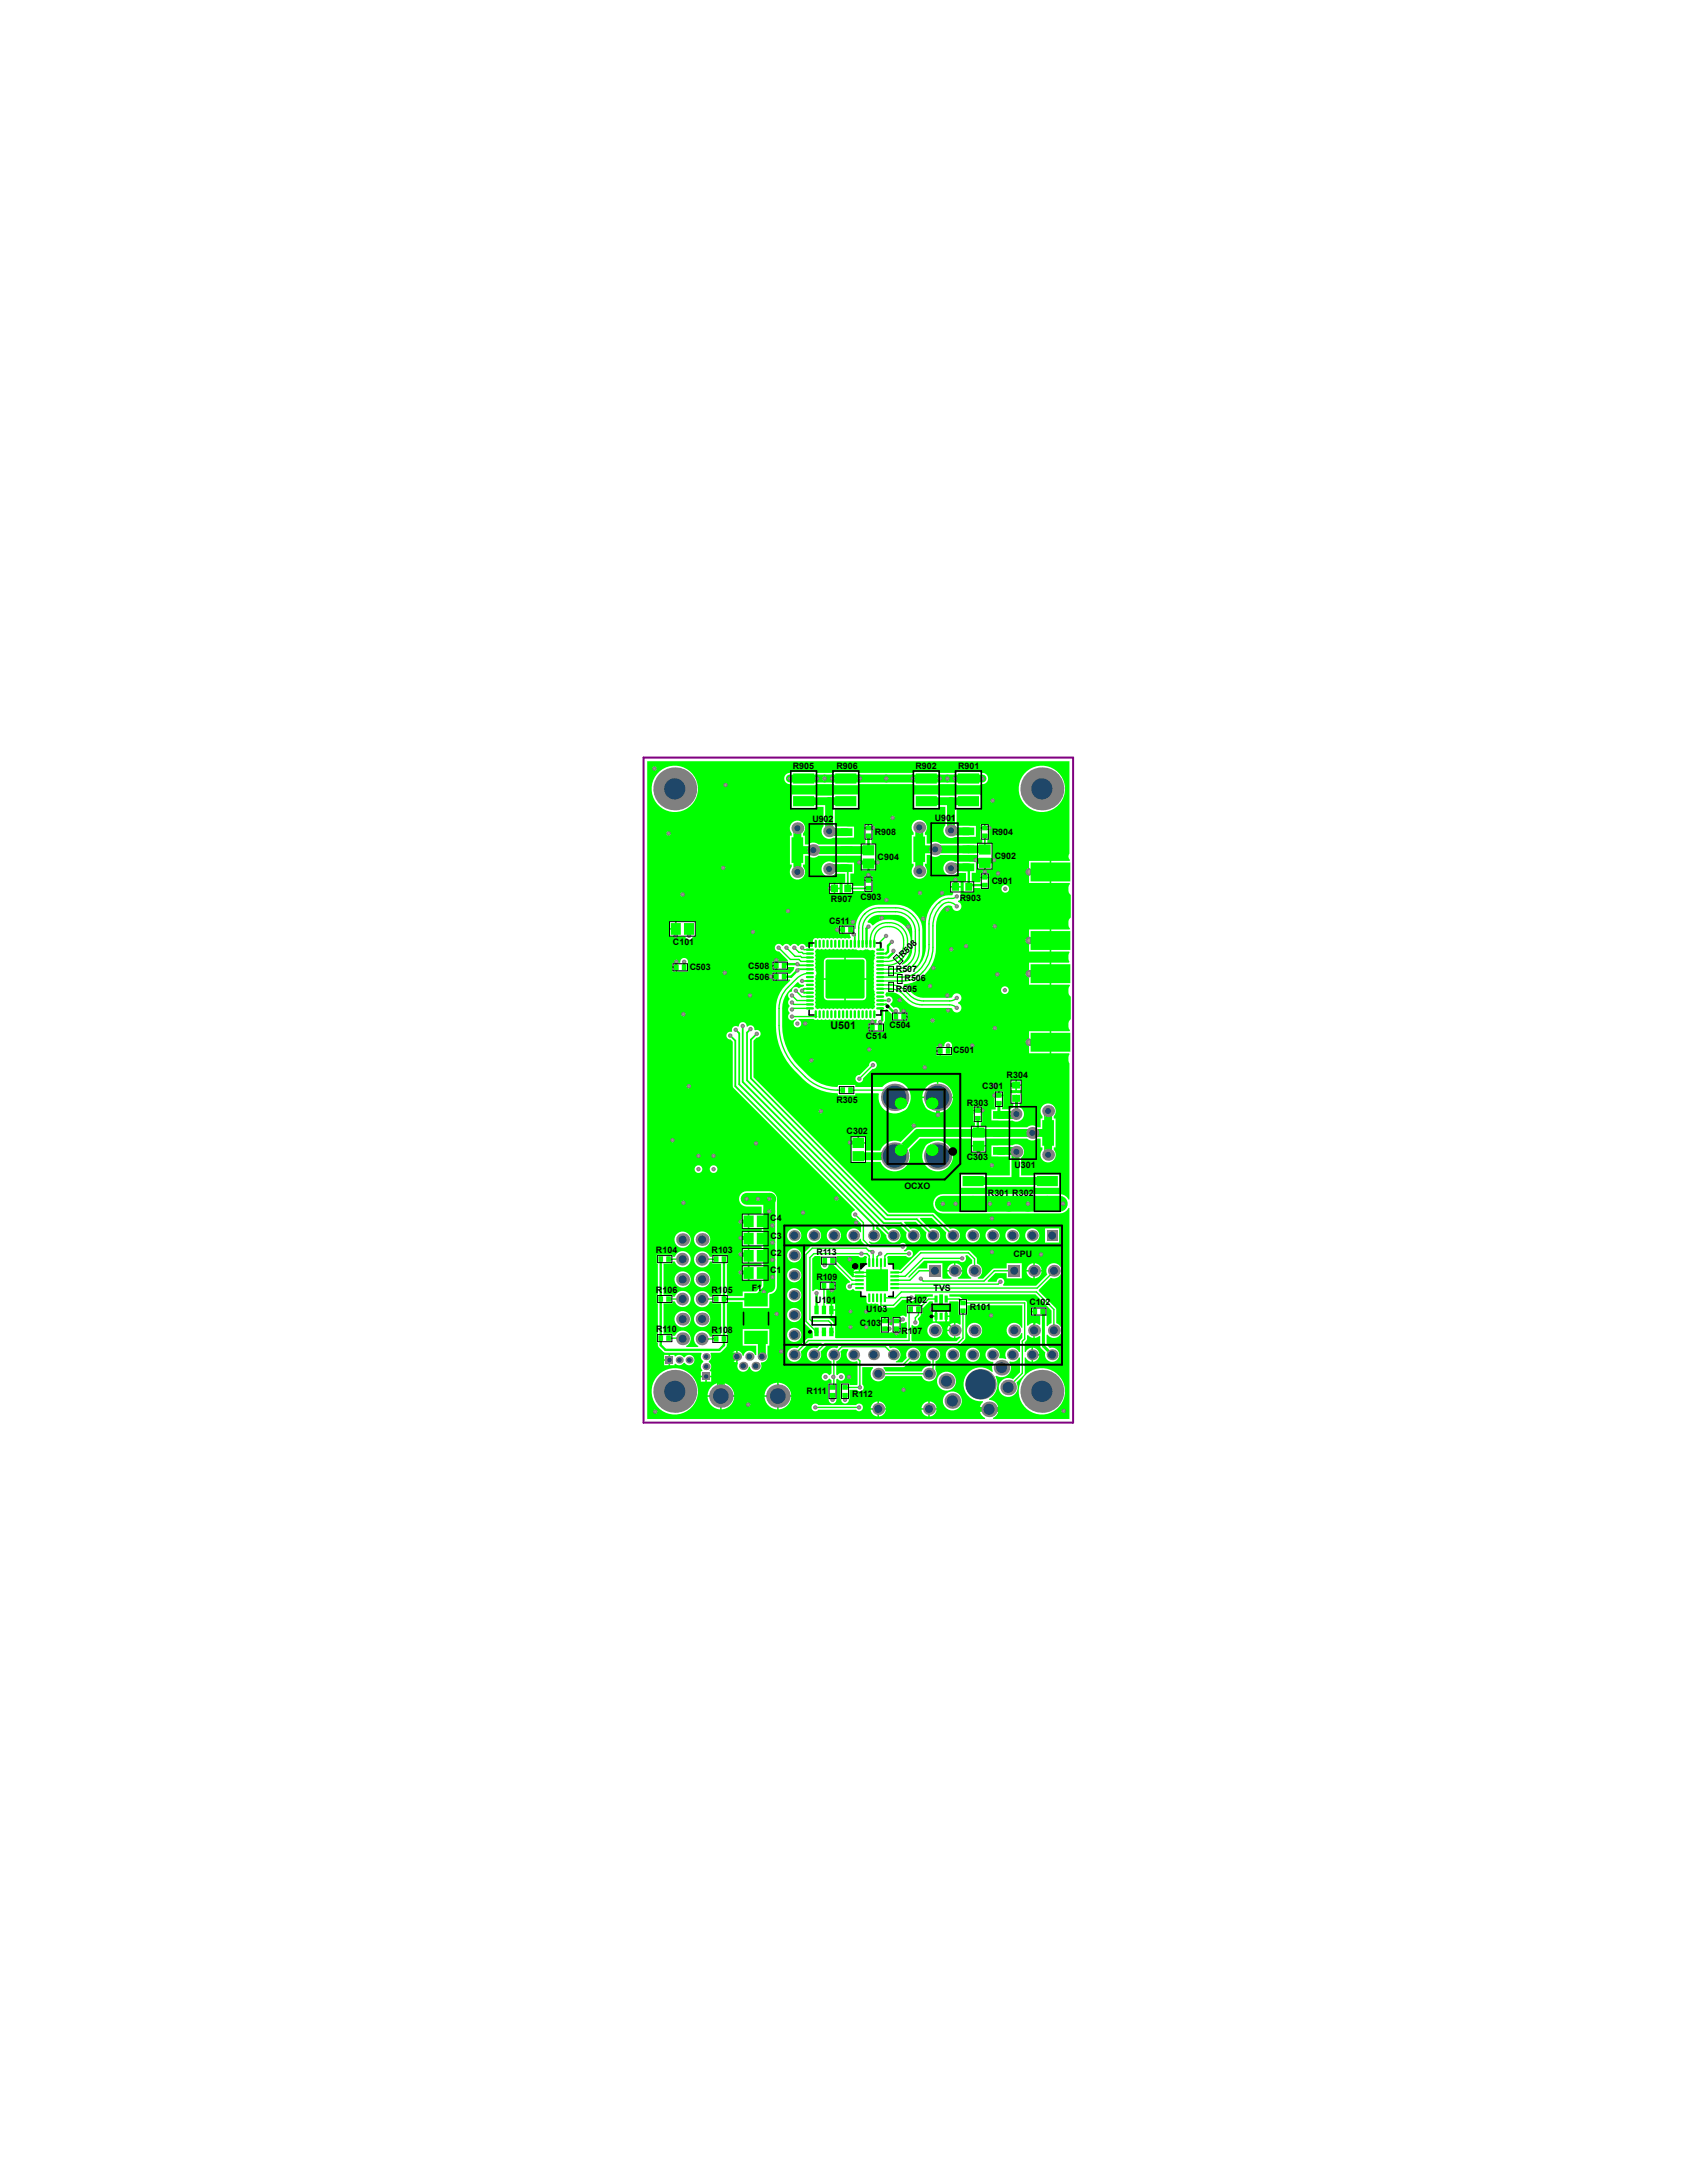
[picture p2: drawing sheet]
<svg xmlns="http://www.w3.org/2000/svg" width="216mm" height="279mm" viewBox="0 0 216 279" stroke-linecap="round" stroke-linejoin="round" font-family="sans-serif">
<defs><g id="words">
<text font-size="1.4" x="106.3" y="131.7">U501</text>
<g font-size="1.1">
<text x="101.5" y="98.4">R905</text>
<text x="107.1" y="98.4">R906</text>
<text x="117.2" y="98.4">R902</text>
<text x="122.6" y="98.4">R901</text>
<text x="104" y="105.2">U902</text>
<text x="112" y="106.8">R908</text>
<text x="119.6" y="105.1">U901</text>
<text x="127" y="106.8">R904</text>
<text x="112.3" y="110.1">C904</text>
<text x="126.9" y="113.2">C901</text>
<text x="127.3" y="109.9">C902</text>
<text x="106.1" y="118.3">C511</text>
<text x="106.3" y="115.5">R907</text>
<text x="110.1" y="115.2">C903</text>
<text x="122.9" y="115.3">R903</text>
<text x="86.1" y="121">C101</text>
<text x="88.3" y="124.2">C503</text>
<text x="95.8" y="124">C508</text>
<text x="95.8" y="125.4">C506</text>
<text x="114.6" y="124.4">R507</text>
<text x="115.5" y="122.6" transform="rotate(-45 115.5 122.6)">R508</text>
<text x="115.7" y="125.6">R506</text>
<text x="113.8" y="131.6">C504</text>
<text x="114.6" y="127">R505</text>
<text x="110.8" y="133">C514</text>
<text x="122" y="134.8">C501</text>
<text x="107.1" y="141.2">R305</text>
<text x="123.7" y="141.5">R303</text>
<text x="125.7" y="139.3">C301</text>
<text x="128.8" y="138">R304</text>
<text x="108.3" y="145.1">C302</text>
<text x="123.7" y="148.5">C303</text>
<text x="129.8" y="149.4">U301</text>
<text x="115.7" y="152.2">OCXO</text>
<text x="126.4" y="153">R301 R302</text>
<text x="83.9" y="160.4">R104</text>
<text x="91.1" y="160.4">R103</text>
<text x="98.6" y="156.3">C4</text>
<text x="98.6" y="158.5">C3</text>
<text x="98.6" y="160.8">C2</text>
<text x="104.5" y="160.6">R113</text>
<text x="129.7" y="160.9">CPU</text>
<text x="83.9" y="165.5">R106</text>
<text x="91.1" y="165.5">R105</text>
<text x="96.2" y="165.2">F1</text>
<text x="98.6" y="163">C1</text>
<text x="104.3" y="166.7">U101</text>
<text x="104.5" y="163.8">R109</text>
<text x="110.9" y="168">U103</text>
<text x="116" y="166.8">R102</text>
<text x="119.5" y="165.2">TVS</text>
<text x="124.1" y="167.7">R101</text>
<text x="131.7" y="167">C102</text>
<text x="84" y="170.5">R110</text>
<text x="91.1" y="170.6">R108</text>
<text x="110" y="169.7">C103</text>
<text x="115.4" y="170.7">R107</text>
<text x="103.2" y="178.4">R111</text>
<text x="109.1" y="178.8">R112</text>
</g>
</g></defs>
<path d="M82.4 97h54.9v85.1h-54.9z" fill="none" stroke="#800080" stroke-width=".25"/>
<g fill="#0f0">
<path d="M104.4 121.5l-.1 .3a.36 .36 0 0 1 0 .5 .36 .36 0 0 1 0 .5 .36 .36 0 0 1 0 .5 .36 .36 0 0 1 0 .5l.1 .4a.57 .57 0 0 1 0 .7v.2a.36 .36 0 0 0 0 .5 .36 .36 0 0 0 0 .5 .36 .36 0 0 0 0 .5 .36 .36 0 0 0 0 .5 .36 .36 0 0 0 0 .5 .36 .36 0 0 0 0 .5 .36 .36 0 0 0 0 .5 .42 .42 0 0 0 .2 .6 .35 .35 0 0 1 .5 0 .35 .35 0 0 1 .5 0 .35 .35 0 0 1 .5 0 .35 .35 0 0 1 .5 0 .35 .35 0 0 1 .5 0 .35 .35 0 0 1 .5 0 .35 .35 0 0 1 .5 0 .35 .35 0 0 1 .5 0 .35 .35 0 0 1 .5 0 .35 .35 0 0 1 .5 0 .35 .35 0 0 1 .5 0 .35 .35 0 0 1 .5 0 .35 .35 0 0 1 .5 0 .35 .35 0 0 1 .5 0l.3-.1a.36 .36 0 0 0 0-.5 .35 .35 0 0 0 0-.5 .35 .35 0 0 0 0-.5 .35 .35 0 0 0 0-.5v-.2a.44 .44 0 0 1 0-.6l-.1-.2 .1-.3-.1-.2 .1-.3-.1-.2 .1-.3-.1-.3 .1-.2-.1-.8 .1-.2a.46 .46 0 0 1 0-.6v-.2a.35 .35 0 0 0 0-.5 .27 .27 0 0 0 0-.4h-.3a.46 .46 0 0 1-.5-.1h-.4a.44 .44 0 0 1-.6 .1 .46 .46 0 0 1-.5-.1h-.2a.36 .36 0 0 0-.5 0 .36 .36 0 0 0-.5 0 .36 .36 0 0 0-.5 0 .36 .36 0 0 0-.5 0 .36 .36 0 0 0-.5 0 .36 .36 0 0 0-.5 0 .36 .36 0 0 0-.5 0 .36 .36 0 0 0-.5 0 .36 .36 0 0 0-.5 0l-.3-.1zM105.6 122.7l.3-.1h2.1v2.6h-2.6v-2.2zM108.2 122.6h2.2a.46 .46 0 0 1 .5 .4v2.2h-2.7zM105.4 125.4h2.6v2.6h-2.1a.46 .46 0 0 1-.5-.4zM108.2 125.4h2.7v2.2a.46 .46 0 0 1-.5 .4h-2.2z" fill-rule="evenodd"/>
<path d="M111.3 117.6a1.73 1.73 0 0 1 1.2-.5h2.1a2.17 2.17 0 0 1 2.1 2.1v2.3a2.15 2.15 0 0 1-1.3 2v-.1l.4-.5a2.86 2.86 0 0 0 .7-1.9v-.6a2.7 2.7 0 0 0-2.7-2.7h-.3a2.49 2.49 0 0 0-1.8 .7h-.1a.45 .45 0 0 0-.5-.3l-.1-.1z" fill-rule="evenodd"/>
<path d="M103.9 161.1v4.1h.2a.48 .48 0 0 1 .7 0l.1-.1v-1.1h1.4v1.1h-.6v1.8h.6v1.5h-2.3l-.1 .3 2.1 .1 .3 .1 .4 .4v.4h.2v1.5l.1 .1h9v-2.1h-.1l-.3 .2h-.3v.6h-.6v.1h-.1v.5l-.5-.1-.3 .1h-1.1v-1.4h1.1v.4h.3h.1v-1h1a.47 .47 0 0 1 .7 0l.1-.1v-1.5h1.7l1-1h.7v-.3h-2.3l-.1 .1a.49 .49 0 0 1-.1 .7 .49 .49 0 0 1-.6-.1h-.8l-1 .9-1.8 .1-.2-.1a.47 .47 0 0 0-.7-.4l-.3-.1-.3 .1-.2-.1-.1-.8h-.8v-.8h-.7l-.3-.2a.49 .49 0 0 1-.8-.1 .49 .49 0 0 1 .4-.7l.1-.2-2.1-2.1h-.7a.49 .49 0 0 1-.5 .5 .49 .49 0 0 1-.4-.5l-.1-1.1h-.7zM106.6 164h.4v.5h-.4zM106.6 164.7h.4v.4h-.4zM106.5 166.9h.4v.7h-.4zM106.5 167.8h.4v.6h-.4zM112.7 168.6h.4v.4h-.4zM113.3 168.6h.5v.4h-.5zM114.8 170.2h.5v.4h-.5z" fill-rule="evenodd"/>
<path d="M107.1 160.8v.6l2 2.1h.9v-.2h-.8l.1-.2-.1-.1h.8l.1-.5v-.7h.8v-.9l-.1-.1h-.2a.48 .48 0 0 1-.7 0zM109.3 162.6l.6-.1v.3h-.7z" fill-rule="evenodd"/>
<path d="M118.3 161.4l-2.1 2 .1 .1 1.2-1.1 1.2-.1v-.6h1.9v1.9l1.1 .1 .1-.2a.95 .95 0 0 1-.6-.8l1.9 .1a.96 .96 0 0 1-.5 .7v.2h1.7v-.2a.97 .97 0 0 1-.6-.9 .97 .97 0 0 1 .7-.9v-.4l-.6-.6h-.2l-.1 .1a.49 .49 0 0 1-.1 .7 .49 .49 0 0 1-.6-.1zM121.6 161.9l.5-.2v.8h-.9l.1-.2zM122.3 161.7a.97 .97 0 0 1 .8 .8h-.8z" fill-rule="evenodd"/>
<path d="M119 166.6l-1 .9v.6h-.2v.3l-.3 .4v.1a.49 .49 0 0 1 0 .7 .49 .49 0 0 1-.7 0h-.2v2l.1 .1h5.7l.5-.5-.1-.1-.5 .1v-1.9l.5 .3 .1-.1v-1.2h-.2v-1.7h-.1h-1.1v.3h-.8v-1.2h-.5v1.2h-.8v-.3zM119.4 167.8h.3v.6h-.3zM121.2 167.8h.3v.6h-.3zM119.4 168.6h.3v.5h-.3zM121.2 168.6h.3v.5h-.3zM119.9 167.8h1.1v1.3h-1.1zM121.4 169.7l.4-.3 .3-.1v.9h-.9zM121.2 170.4h.9v.8a.97 .97 0 0 1-.9-.8zM118.7 170.3a.98 .98 0 0 1 1.9 0 .98 .98 0 0 1-1.9 0z" fill-rule="evenodd"/>
<path d="M82.8 97.4v84.2h43.3v-.1a1.18 1.18 0 0 1-.7-1h2.4a1.17 1.17 0 0 1-.7 1v.1h9.8v-27h-.2a1.19 1.19 0 0 1-1.1 .7h-14.9a1.23 1.23 0 0 1-1.3-1.2 1.23 1.23 0 0 1 1.3-1.3h14.9a1.22 1.22 0 0 1 1.1 .7h.2v-17.4a1.14 1.14 0 0 1 0-1.2l-.1-.1h-2.3v-2.8h2.4v-.1a1.08 1.08 0 0 1 .1-1.5v-2.8a1.07 1.07 0 0 1-.1-1.5v-.1h-2.4v-2.8h2.3l.1-.1a1.15 1.15 0 0 1 0-1.2l-.1-.1h-2.3v-2.8h2.4v-.2a1.08 1.08 0 0 1 .1-1.4v-2.8a1.07 1.07 0 0 1-.1-1.5v-.1h-2.4v-2.8h2.4v-.1a.59 .59 0 0 1 0-.8v-11.9zM100.6 99.1l.3-.2h.4v-.1h3.1v.1h2.3v-.1h3.1v.1h7.2v-.1h3.1v.1h2.3v-.1h3.1v.1a.75 .75 0 0 1 1 .7 .75 .75 0 0 1-1 .8v.1h-3.1v-.1h-2.3v.1h-3.1v-.1h-7.2v.1h-3.1v-.1h-2.3v.1h-3.1v-.1a.74 .74 0 0 1-.8-.4 .74 .74 0 0 1 .1-.9zM101.3 101.7h3.1v.1h2.3v-.1h3.1v1.7h-3v2.3l2.5 .1v1.4h-2.7a.97 .97 0 0 1-1.2-.2 .97 .97 0 0 1 0-1.3v-2.4h-1v.1h-3.1zM117 101.7h3.1v.1h2.3v-.1h3.1v1.7h-3.1v2.2l2.5 .1v1.4h-2.7a.97 .97 0 0 1-1.3-.2 .97 .97 0 0 1 .1-1.3v-2.3h-.9v.1h-3.1zM83.4 101a2.97 2.97 0 0 1 5.9 0 2.97 2.97 0 0 1-5.9 0zM130.4 101a2.97 2.97 0 0 1 5.9 0 2.97 2.97 0 0 1-5.9 0zM110.6 105.5h.4v.4h-.4zM125.5 105.5h.4v.4h-.4zM126.1 105.5h.5v.4h-.5zM111.2 105.5h.5v.4h-.5zM117 105.1a.97 .97 0 0 1 1.4 .1 .97 .97 0 0 1 0 1.4v.3h.2v1.1l.5-.1a.96 .96 0 0 1 1.2 .1h4.8v-.1h.6v-.4h-.2v-1.4h1.1v1.4h-.2v.4h.6v2.4h-1.9v-.9l-4.8 .1a.96 .96 0 0 1-1.3-.1h-.4v1.2h-.2v.3a.97 .97 0 0 1-.1 1.3 .97 .97 0 0 1-1.3 0 .97 .97 0 0 1-.1-1.3v-.3h-.2v-3.7h.2v-.4a.98 .98 0 0 1 .1-1.4zM101.3 105.4a.97 .97 0 0 1 1.4-.1 .97 .97 0 0 1 .1 1.4v.3h.2v1.1l.5-.1a.96 .96 0 0 1 1.2 .1h5.5v-.1h.6v-.5h-.2v-1.4h1.1v1.4h-.2v.5h.6v2.4h-1.9v-.9l-5.5 .1a.96 .96 0 0 1-1.3-.1h-.4v1.2h-.2v.3a.97 .97 0 0 1-.1 1.3 .97 .97 0 0 1-1.3 0 .97 .97 0 0 1-.1-1.3v-.3h-.2v-3.7h.2v-.4a.98 .98 0 0 1 0-1.2zM125.1 110.5h.8v.8h-.8zM126.1 110.5h.9v.8h-.9zM110.2 110.6h.8v.8h-.8zM111.2 110.6h.9v.8h-.9zM131.7 110.2h2.6v1.3h-2.6zM121.1 110.3a.95 .95 0 0 1 1.1 0h2.7v1.4h-.5v1.1h.2v.1h.9v-.5h1.1v1.4h-1.1v-.1h-.9v.5h-1.3v-1.4h.3v-1.1h-1.1a.98 .98 0 0 1-1.5 .1 .98 .98 0 0 1 .1-1.5zM125.5 111.8h.4v.4h-.4zM126.1 111.8h.5v.4h-.5zM105.3 110.6a.96 .96 0 0 1 1.3-.2h2.7v1.4h-.5v1.2h.4v.4h1.4v-.6h1.1v1.4h-1.1v-.2h-1.4v.4h-1.4v-1.4h.4v-1.2h-1.3a.98 .98 0 0 1-1.4 .2 .98 .98 0 0 1-.2-1.4zM110.6 112.2h.4v.4h-.4zM111.2 112.2h.5v.4h-.5zM131.7 111.7h2.6v1.3h-2.6zM121.6 112.8h.6v.6h-.6zM122.4 112.8h.5v.6h-.5zM106.1 113h.6v.6h-.6zM106.9 113h.5v.6h-.5zM128.2 113.8a.5 .5 0 0 1 .9 0 .5 .5 0 0 1-.9 0zM106.1 113.8h.6v.6h-.6zM106.9 113.8h.5v.6h-.5zM85.6 117.9h.8v.9h-.8zM107.3 118.4h.4v.5h-.4zM107.3 119.1h.4v.4h-.4zM85.6 119h.8v.8h-.8zM86.6 117.9h2.4v2h-.3a.49 .49 0 0 1-.5 .4 .49 .49 0 0 1-.5-.4l-1.1-.1zM131.7 119h2.6v1.3h-2.6zM131.7 120.5h2.6v1.3h-2.6zM98.8 123h.5v.5h-.5zM86.1 123.2h.4v.5h-.4zM98.8 123.7h.5v.5h-.5zM99.2 121a.49 .49 0 0 1 .9 .1l.1-.1a.49 .49 0 0 1 .9 .1l.1-.1a.49 .49 0 0 1 .9 .1l.1-.1a.5 .5 0 0 1 .6-.2 .5 .5 0 0 1 .3 .4h.9l.1-.9a.36 .36 0 0 1 .5-.1 .36 .36 0 0 1 .5 0 .36 .36 0 0 1 .5 0 .36 .36 0 0 1 .5 0 .36 .36 0 0 1 .5 0 .36 .36 0 0 1 .5 0 .36 .36 0 0 1 .5 0 .36 .36 0 0 1 .5 0 .36 .36 0 0 1 .5 0l.3-.1v-.2l-.1-.4h-.9v-1.1h1.5v.5h.1a3 3 0 0 1 3-3.1h2.1a3.3 3.3 0 0 1 2.6 1.2 2.94 2.94 0 0 1 .8 2v2.7a3.1 3.1 0 0 1-1.1 2.4l.1 .1a3.9 3.9 0 0 0 1.5-3.4v-2.6a3.7 3.7 0 0 1 2.5-3.6h.9l.1-.3v-.1h-.4v-.6h1.3v.8a.59 .59 0 0 1-.3 .9v.1l.2 .1a.6 .6 0 0 1-.1 1 .6 .6 0 0 1-.9-.5 .89 .89 0 0 0-1.1 .3 3.2 3.2 0 0 0-.9 2.2v2.8a4.7 4.7 0 0 1-4.2 4.7v.1l1.1 1a2.09 2.09 0 0 0 1.5 .6h3.3l.4-.1a.59 .59 0 0 1 .9-.3 .59 .59 0 0 1-.2 1v.1l.2 .1a.6 .6 0 0 1 0 1 .6 .6 0 0 1-.9-.4l-.4-.1h-4a2.91 2.91 0 0 1-1.6-.9l-.9-.8a1.82 1.82 0 0 0-1.6-.2l-.1 .2 .2 .3a.5 .5 0 0 1 .7 .2 .5 .5 0 0 1-.2 .6l-.1 .2 .5 .4 .1-.1a.5 .5 0 0 1 .6 .6l.4 .1v.5h.1h-.1v.6h-1.4v-.9l-.6-.6h-.2v.1v1.3l-.2 .2 .1 1.3h-1.5v-1.1l.5-.1v-.4h-.3a.35 .35 0 0 0-.5 0 .35 .35 0 0 0-.5 0 .35 .35 0 0 0-.5 0 .35 .35 0 0 0-.5 0 .35 .35 0 0 0-.5 0 .35 .35 0 0 0-.5 0 .35 .35 0 0 0-.5 0 .35 .35 0 0 0-.5 0 .35 .35 0 0 0-.5 0 .35 .35 0 0 0-.5 0 .35 .35 0 0 0-.5 0 .35 .35 0 0 0-.5 0 .35 .35 0 0 0-.5 0 .35 .35 0 0 0-.5 0 .35 .35 0 0 0-.5 0l-.3-.1h-1.9v.1l.1 .1a.49 .49 0 0 1 .1 .8 .49 .49 0 0 1-.8-.1 .49 .49 0 0 1 .3-.8v-.1h-.2a.51 .51 0 0 1-.7 0 .51 .51 0 0 1 .1-.7l-.2-.2a.57 .57 0 0 1 .2-.7l-.2-.2a.57 .57 0 0 1 .2-.7 .53 .53 0 0 1-.2-.6 .53 .53 0 0 1 .5-.4 .49 .49 0 0 1 .3-.5 .49 .49 0 0 1 .6 .1l.6-.3v-.1l-.2-.1a.47 .47 0 0 1-.5-.3h-.1l-1 1a3.3 3.3 0 0 0-1 2.4 9.8 9.8 0 0 0 1.1 6.1 10.6 10.6 0 0 0 3.9 3.5l.7 .2 1.3 .2 .1-.1v-.1h2.3v.2h3.4a2.06 2.06 0 0 1 3.2 .1 2.06 2.06 0 0 1-.6 3.1 2.06 2.06 0 0 1-3-1.3l-.1-.4 .1-.6-.1-.1h-2.9v.3h-2.3v-.3h-.1a6.2 6.2 0 0 1-4.4-1.8l-1-1.1a8.2 8.2 0 0 1-2.4-5.8v-2.1a4.2 4.2 0 0 1 1.2-3l.6-.6v-.1h-.2v.2h-1.4v-1.2h1.4v.2h.2l.5-.4 .1-.3-.1-.1h-.7v.4h-1.4v-1.2h1.3v-.1l-1.1-1.1h-.1a.49 .49 0 0 1-.4-.8zM86.1 123.9h.4v.5h-.4zM86.7 123.2h.4a.51 .51 0 0 1 .5-.6 .51 .51 0 0 1 .5 .6v1.2h-1.4zM131.7 123.2h2.6v1.3h-2.6zM98.8 124.4h.5v.5h-.5zM98.8 125.1h.5v.5h-.5zM131.7 124.7h2.6v1.3h-2.6zM128.1 126.7a.5 .5 0 0 1 1 0 .5 .5 0 0 1-1 0zM115.7 129.6h.4v.4h-.4zM115.7 130.2h.4v.5h-.4zM111.1 131h.4v.4h-.4zM93.9 131.4l.4-.1 .1 .1 .2-.1v-.1a.5 .5 0 0 1 .5-.4 .5 .5 0 0 1 .4 .6h.2l.1-.1a.49 .49 0 0 1 .5 0 .49 .49 0 0 1 .2 .5l.2 .1a.49 .49 0 0 1 .6 .3 .49 .49 0 0 1-.5 .6l-.4 .4v4.7l17.3 17.3h5.8l2.1 2.1a.91 .91 0 0 1 1.3 .7 .91 .91 0 0 1-1.1 1 .91 .91 0 0 1-.7-1.2l-1.9-1.9h-1.4l-.1 .1 1.3 1.3a.91 .91 0 0 1 1.3 .7 .91 .91 0 0 1-1 1 .91 .91 0 0 1-.7-1.2l-1.4-1.4h-1.5v.1l.8 .8a.91 .91 0 0 1 1.3 .7 .91 .91 0 0 1-1 1 .91 .91 0 0 1-.8-1.2l-.8-.9h-1.9l-.1 .1 .5 .5a.91 .91 0 0 1 1.4 .2 .91 .91 0 0 1-.6 1.3 .91 .91 0 0 1-1.1-.9l-1.2-1.2-.1 .1v.3a.91 .91 0 0 1 .5 1.3 .91 .91 0 0 1-1.3 .3l-.1 .1 .3 .3h3.7l.1-.2a.49 .49 0 0 1 .7 .2 .49 .49 0 0 1-.3 .7v.2h.3a.49 .49 0 0 1 .7-.1 .49 .49 0 0 1 0 .7 .49 .49 0 0 1-.7 0h-2.3l-.2 .1 .1 .9h.7v.7l.9 .1 2.4-2.5h.2h6.3l.9 .9v.7a.97 .97 0 0 1 .7 .9 .97 .97 0 0 1-.6 .9l.1 .2h.6l1.3-1.3 1.7-.1v-.6h2v1.9h-2v-.7h-1.4l-1 1v.2h1.2v-.1a.49 .49 0 0 1 .7-.4 .49 .49 0 0 1 .1 .8v.2h4.2l1.4-1.5v-.1a.98 .98 0 0 1 .8-1.3 .98 .98 0 0 1 1 1.1 .98 .98 0 0 1-1.3 .7l-1.6 1.6v.1l2.3 2.3v1.9a.97 .97 0 0 1 .5 1.5 .97 .97 0 0 1-1.6-.1h-.2v1.3l.5 .4h.1a.91 .91 0 0 1 1.1 .9 .91 .91 0 0 1-1.1 .9 .91 .91 0 0 1-.7-1.2l-.6-.7-.1-1.4h-.1l-.6 .2v-1.9l.6 .3 .1-.1v-1.1h-.6v-1.1h1.4v2.4h.2l.5-.3v-1.7l-2.1-2h-11v.3h1.4l.3 .3h.6v.2h7.3h.2l.1 .3v2.9h.2l.4-.3 .2-.1v1.9h-.2l-.4-.3h-.2v.6l-.3 .3v1.2l.2 .1 .3-.4 .4-.2v1.8l-.4-.2-.3-.4h-.2v2.2l-1 1.1 .1 .1a1.21 1.21 0 0 1-1 1.7 1.21 1.21 0 0 1-1.4-1.5 1.21 1.21 0 0 1 1.8-.8l.9-.9v-1.8l-.1-.1-.1 .2a.91 .91 0 0 1-1 .3l-.1 .1a1.21 1.21 0 0 1-.1 1.6 1.21 1.21 0 0 1-1.5 .2l-.2 .1a2.17 2.17 0 0 1-.8 2.9v.1h.1a1.19 1.19 0 0 1 1.1 1.1h-2.4l.1-.4 .3-.5v-.1a2.16 2.16 0 0 1-2.4-2.8 2.16 2.16 0 0 1 3.6-.9l.1-.1a1.17 1.17 0 0 1 0-1.1v-.1h-.2a.91 .91 0 0 1-.8-1.1 .91 .91 0 0 1 1.2-.7 .91 .91 0 0 1 .6 1.3v.1l.4-.1 .4 .2 .1-.1a.91 .91 0 0 1 .4-1.3 .91 .91 0 0 1 1.2 .4h.1l.1-1.4 .2-.4v-.6l-.1 .1a.97 .97 0 0 1-1.5 .4 .97 .97 0 0 1 0-1.6 .97 .97 0 0 1 1.5 .4h.1v-2.8h-7v1.2h-.3v3.1l-.8 .8-8.9 .1v.1l.1 .2a.91 .91 0 0 1 1.3 .4 .91 .91 0 0 1-.6 1.2l.1 .2h.8l.5-.7a.91 .91 0 0 1 .8-1.2 .91 .91 0 0 1 1 1 .91 .91 0 0 1-1.3 .7l-.8 .8h-2.6l-.1 .1 .3 .4h4.7a.98 .98 0 0 1 1-.6l.1-.1v-.6a.91 .91 0 0 1-.4-1.4 .91 .91 0 0 1 1.4 0 .91 .91 0 0 1-.4 1.4v1.1a.97 .97 0 0 1-.4 1.4 .97 .97 0 0 1-1.3-.6h-4.7v.1a.97 .97 0 0 1-1.5 .4 .97 .97 0 0 1-.1-1.5v-.1h-1.4v2.2l.2 .1a.49 .49 0 0 1-.2 .7 .49 .49 0 0 1-.6-.1h-1l-.1 1.3a.49 .49 0 0 1-.5 .4 .49 .49 0 0 1-.4-.5h-.1v-2h1.1v.2h1v-.1v-2.9l-.1-.1a.91 .91 0 0 1-1.1-.3 .91 .91 0 0 1 .1-1.1l-.1-.1h-.6l-.3 .3a.91 .91 0 0 1-.6 1.2v1.7l.2 .1a.49 .49 0 0 1 .8-.2 .49 .49 0 0 1 0 .8 .49 .49 0 0 1-.8-.1l-.2 .1v.5h.1l-.1 2.2a.49 .49 0 0 1-.5 .3 .49 .49 0 0 1-.4-.5h-.1v-2h.4v-.4l-.2-.2h-.1a.49 .49 0 0 1-.8 .1 .49 .49 0 0 1 0-.8 .49 .49 0 0 1 .8 .2h.1l.2-.2v-1.6a.91 .91 0 0 1-.5-1.2 .91 .91 0 0 1 1.2-.4l.2-.2-.1-.1h-1.5l-.7 .7a.91 .91 0 0 1-.7 1.3 .91 .91 0 0 1-1-1 .91 .91 0 0 1 1.3-.7l.6-.6-.1-.1h-1.5l-1.1 1.1a.91 .91 0 0 1-.7 1.3 .91 .91 0 0 1-1.1-1 .91 .91 0 0 1 1.3-.7l1.3-1.3 .7-.1v-.8l-1.1-1.1-.1-.2 .1-8.7 .8-.9h.2h6.8v-.2l-.4-.4-.1-.3-.1-.1a.91 .91 0 0 1-1.4 .3 .91 .91 0 0 1 0-1.4 .91 .91 0 0 1 1.4 .3h.1v-1.1l-.7-.7h-.2a.49 .49 0 0 1-.3-.5 .49 .49 0 0 1 .4-.4v-.2l-15.5-15.5-.1-.3v-5.7l-.3-.3a.49 .49 0 0 1-.5-.5 .49 .49 0 0 1 .6-.4l.1-.1v-.3zM111.1 131.6h.4v.5h-.4zM131.7 132h2.6v1.3h-2.6zM119.8 134h.4v.4h-.4zM131.7 133.5h2.6v1.3h-2.6zM119.8 134.6h.4v.5h-.4zM120.4 134l.5-.1a.51 .51 0 0 1 .5-.6 .51 .51 0 0 1 .4 .7v1.1h-1.4v-.6h-.1h.1zM111.4 135.9a.49 .49 0 0 1 .8 .3 .49 .49 0 0 1-.5 .6l-1.2 1.2a.49 .49 0 0 1-.5 .6 .49 .49 0 0 1-.5-.5 .49 .49 0 0 1 .5-.5l1.2-1.2 .1-.4zM129.3 138.2h.6v.6h-.6zM130.1 138.2h.6v.6h-.6zM129.3 139h.6v.5h-.6zM130.1 139h.6v.5h-.6zM127.3 139.7h.4v.4h-.4zM127.9 139.7h.5v.4h-.5zM118.5 139.2a1.92 1.92 0 0 1 1.4-.7v1.8h-1.9a1.9 1.9 0 0 1 .5-1.1zM120.1 138.5a1.93 1.93 0 0 1 1.8 1.8h-1.8zM124.6 141.6h.4v.4h-.4zM125.2 141.6h.5v.4h-.5zM118 140.5h1.9v1.9a1.8 1.8 0 0 1-1.9-1.9zM120.1 140.5h1.8a1.94 1.94 0 0 1-1.8 1.9zM127.3 140.3h1.1v1.4h-.2v.3h1.1l.4-.3v-.5h-.4v-1.3h1.4v1.3h-.2v.5a.97 .97 0 0 1 .4 1.3 .97 .97 0 0 1-1.3 .4h-2.7v-1.4h.5v-.3h-.1zM108.9 145.4h.8v.8h-.8zM109.9 145.4h.9v.8h-.9zM124.3 146.8h.8v.7h-.8zM125.3 146.8h.9v.7h-.9zM108.9 146.4h1.9v.9h1.9a1.94 1.94 0 0 1 2.6-1.1l1.6-1.7 .4-.2h7v-.2h.5v-.5h-.2v-1.4h1.1v1.4h-.2v.5h.7v.2l5.3-.1a.96 .96 0 0 1 1.3 .1h.4v-1.1h.2v-.3a.97 .97 0 0 1 .1-1.4 .97 .97 0 0 1 1.3 0 .97 .97 0 0 1 .1 1.4v.3h.2v3.7h-.2v.3a.97 .97 0 0 1-.1 1.3 .97 .97 0 0 1-1.3 0 .97 .97 0 0 1-.1-1.3v-.3h-.2v-1.2l-.5 .1a.96 .96 0 0 1-1.2-.1h-5.3v.9h-1.9v-.9h-6.6l-1.4 1.5a1.96 1.96 0 0 1-1 2.6 1.96 1.96 0 0 1-2.6-1.1h-1.9v.1h-1.9zM118 148a2 2 0 0 1 4 0 2 2 0 0 1-4 0zM88.9 149.6a.5 .5 0 0 1 1 0 .5 .5 0 0 1-1 0zM90.8 149.6a.5 .5 0 0 1 1 0 .5 .5 0 0 1-1 0zM123 150.3h3.1v.1h3.1v-2.4h-2.3v-1.4h2.7a.97 .97 0 0 1 1.3 .3 .97 .97 0 0 1-.2 1.3v2.2h1.8v-.1h3.1v1.7h-3.1v-.1h-6.4v.1h-3.1zM95 155.4h.7v.8h-.7zM95 156.4h.7v.9h-.7zM95 157.6h.7v.8h-.7zM100.7 158.1a.95 .95 0 0 1 1.9 0 .95 .95 0 0 1-1.9 0zM103.3 158.1a.91 .91 0 0 1 1.8 0 .91 .91 0 0 1-1.8 0zM105.8 158.1a.91 .91 0 0 1 1.8 0 .91 .91 0 0 1-1.8 0zM123.6 158.1a.91 .91 0 0 1 1.8 0 .91 .91 0 0 1-1.8 0zM126.1 158.1a.91 .91 0 0 1 1.8 0 .91 .91 0 0 1-1.8 0zM128.7 158.1a.91 .91 0 0 1 1.8 0 .91 .91 0 0 1-1.8 0zM131.2 158.1a.91 .91 0 0 1 1.8 0 .91 .91 0 0 1-1.8 0zM133.7 157.2h1.8v1.8h-1.8zM95 158.6h.7v.9h-.7zM88.8 158.6a1.05 1.05 0 0 1 2.1 0 1.05 1.05 0 0 1-2.1 0zM86.3 158.7a1.05 1.05 0 0 1 2.1 0 1.05 1.05 0 0 1-2.1 0zM95 159.8h.7v.8h-.7zM100.7 160.7a.95 .95 0 0 1 1.9 0 .95 .95 0 0 1-1.9 0zM95 160.8h.7v.9h-.7zM131.6 162.1l.4-.4h.2v.8h-.8zM132.4 161.7h.1a.96 .96 0 0 1 .8 .8h-.9zM95 162h.7v.8h-.7zM131.4 162.7h.8v.9a.97 .97 0 0 1-.8-.9zM132.4 162.7l.9 .1a.96 .96 0 0 1-.9 .8zM95 163h.7v.9h-.7zM100.7 163.2a.95 .95 0 0 1 1.9 0 .95 .95 0 0 1-1.9 0zM88.8 163.7a1.05 1.05 0 0 1 2.1 0 1.05 1.05 0 0 1-2.1 0zM86.3 163.8a1.05 1.05 0 0 1 2.1 0 1.05 1.05 0 0 1-2.1 0zM100.7 165.8a.95 .95 0 0 1 1.9 0 .95 .95 0 0 1-1.9 0zM131.9 167.3h.4v.5h-.4zM131.9 168h.4v.4h-.4zM100.7 168.3a.95 .95 0 0 1 1.9 0 .95 .95 0 0 1-1.9 0zM88.8 168.8a1.05 1.05 0 0 1 2.1 0 1.05 1.05 0 0 1-2.1 0zM86.3 168.8a1.05 1.05 0 0 1 2.1 0 1.05 1.05 0 0 1-2.1 0zM123.7 170.3a1 1 0 0 1 2 0 1 1 0 0 1-2 0zM100.7 170.8a.95 .95 0 0 1 1.9 0 .95 .95 0 0 1-1.9 0zM132.2 172.5a.91 .91 0 0 1 .8 .8h-.8zM93.9 173l.3-.1v.6h-.6zM85.8 173.4h.5v.2h.1a.66 .66 0 0 1 1.1 .1h.1a.67 .67 0 0 1 1-.1 .67 .67 0 0 1 0 1 .67 .67 0 0 1-1-.2h-.1a.66 .66 0 0 1-1.1 .1l-.1 .1v.1h-.5zM85 173.4h.6v.6h-.6zM132.2 173.5h.8a.91 .91 0 0 1-.8 .8zM121 173.4a.95 .95 0 0 1 1.9 0 .95 .95 0 0 1-1.9 0zM123.6 173.4a.91 .91 0 0 1 1.8 0 .91 .91 0 0 1-1.8 0zM93.6 173.7h.6v.7a.75 .75 0 0 1-.6-.7zM85 174.2h.6v.5h-.6zM95 170.1h3.5v2.1h-.3v1.3a.73 .73 0 0 1-.8 .9 .76 .76 0 0 1-.4 1.1 .76 .76 0 0 1-1-.6h-.2a.76 .76 0 0 1-1 .6 .76 .76 0 0 1-.4-1.1v-1.5a.74 .74 0 0 1 .6 .6h.2a.74 .74 0 0 1 .6-.6 .74 .74 0 0 1 .8 .5h.2v-1.2h-1.8zM84.1 160.6h2v.3h.3a1.04 1.04 0 0 1 1.6-.6 1.04 1.04 0 0 1 0 1.7 1.04 1.04 0 0 1-1.6-.5h-.3v.2h-1.2v4h1.2v.3h.3a1.04 1.04 0 0 1 1.6-.6 1.04 1.04 0 0 1 0 1.7 1.04 1.04 0 0 1-1.6-.5h-.3v.2h-1.2v3.9h1.2v.3h.3a1.04 1.04 0 0 1 1.7-.4 1.04 1.04 0 0 1-.3 1.7v.1h1.5l.1-.1a1.03 1.03 0 0 1-.2-1.7 1.03 1.03 0 0 1 1.6 .5h.3v-.3h1.2v-4h-1.2v-.2h-.3a1.04 1.04 0 0 1-1.5 .5 1.04 1.04 0 0 1-.1-1.7 1.04 1.04 0 0 1 1.6 .6h.3v-.3h1.2v-4h-1.2v-.2h-.2a1.04 1.04 0 0 1-1.6 .5 1.04 1.04 0 0 1-.1-1.6 1.04 1.04 0 0 1 1.6 .5h.3v-.3h2.1v1.1h-.2v4h.2v.2h1.8v-.6h1.8l.7-.7v-.7h-1.6v-1.9h1.6v-.3h-1.6v-1.9h1.6v-.3h-1.6v-1.9h1.6v-.3h-1.6v-1h-.1h.1v-.9h1.6v-1h-1.9a.98 .98 0 0 1-1-1 .98 .98 0 0 1 1-.9h2.9a.98 .98 0 0 1 .9 .9v11.3a1.04 1.04 0 0 1-.9 1v1.7h-3.5v-.8h-1.8v.2h-.2v4h.2v1.1h-.2l-.1 .5-.7 .7h-1.2l-.1 .2 .1 .4-.3 .5v.1a.66 .66 0 0 1 .1 1.1l.1 .1h.1v.6h-1.3v-.6h.1l.1-.1a.66 .66 0 0 1 .1-1.1v-.1l-.3-.5 .1-.4-.1-.2h-4.5l-.3-.1-.7-.7v-.5h-.1v-1.1h.1v-3.9h-.1v-1.1h.1v-4h-.1zM89.7 176.3h.6v.5h-.6zM90.5 176.3h.5v.5h-.5zM119.9 176.8a1.22 1.22 0 0 1 2.4 0 1.22 1.22 0 0 1-2.4 0zM90.9 177.6a1.67 1.67 0 0 1 1.3-.6v1.6h-1.6v-.4zM98.2 177.6a1.67 1.67 0 0 1 1.2-.6v1.6h-1.6l.1-.4zM99.7 177a1.69 1.69 0 0 1 1.6 1.6h-1.6zM92.4 177a1.69 1.69 0 0 1 1.6 1.6h-1.6zM103.9 179.9a.49 .49 0 0 1 .8-.1h4.9a.49 .49 0 0 1 .7 0 .49 .49 0 0 1 0 .7 .49 .49 0 0 1-.7-.1h-4.9a.49 .49 0 0 1-.6 .1 .49 .49 0 0 1-.2-.6zM111.6 179.7l.4-.3h.3v.8h-.9zM112.5 179.4a.97 .97 0 0 1 .9 .8h-.9zM118.1 179.7l.4-.3h.3v.8h-.9zM119 179.4a.96 .96 0 0 1 .9 .8h-.9zM90.6 178.8h1.6v1.6a1.69 1.69 0 0 1-1.6-1.6zM92.4 178.8h1.6a1.68 1.68 0 0 1-1.6 1.6zM97.8 178.8h1.6v1.6a1.7 1.7 0 0 1-1.6-1.6zM99.7 178.8h1.6a1.68 1.68 0 0 1-1.6 1.6zM120.7 179.3a1.22 1.22 0 0 1 2.4 0 1.22 1.22 0 0 1-2.4 0zM83.4 178.1a2.97 2.97 0 0 1 5.9 0 2.97 2.97 0 0 1-5.9 0zM130.4 178.1a2.97 2.97 0 0 1 5.9 0 2.97 2.97 0 0 1-5.9 0zM111.4 180.4h.9v.9a.96 .96 0 0 1-.9-.9zM112.5 180.4l.9 .1a.97 .97 0 0 1-.9 .8zM117.9 180.4h.9v.9a.97 .97 0 0 1-.9-.9zM119 180.4l.9 .1a.96 .96 0 0 1-.9 .8z" fill-rule="evenodd"/>
</g>
<g fill="none" stroke="#0f0" stroke-width=".17">
<path d="M109.9 118.8v2M110.4 118.8v2M110.7 117h-.1M112.5 116.2h2.1M112.5 116.7h2.1M113.4 119.8l-.8 .7v1M113.5 118.1h.3M113.5 118.6h.3M116.4 117.4h.1M117.1 119.2v2.3M117.6 119v2.7M118.9 118.2v2.7"/>
<path d="M119.4 118.5v2.8M120.2 115.5h.1M120.5 115.9h.1M121.4 115h.4M122.3 115.9h.1M122.3 115.9l.1 .1M99.7 129.1v2.1M101.9 125.3l-1.1 1.1M102 136.7l1 1.1M107.2 139.5h.6M108.8 139.5h4.8l.9 .9M111.4 120.2v.6"/>
<path d="M111.9 120.2v.6M112.6 125.1h2.9M112.6 125.6h3M112.6 124.5h2M112.6 123h.9M112.6 123.5h1M112.6 124h2M112.6 126.6h1.2M112.6 126.1h1.4M114.3 121.7l.1 .1M115 122.4h.1M115.4 122.8l-.1 .1"/>
<path d="M115.6 127.3l.6 .6M115.6 120.4v.5M115.8 126.8l.6 .6M116.1 120.4v.6M116.4 123.3h.1M118 128.6h3.5M118.2 128.1h3.3M122.4 129h.1M122.4 127.7h.1"/>
</g>
<path d="M124.5 180.4h4.1" fill="none" stroke="#0f0" stroke-width=".63"/>
<g fill="none" stroke="#0f0" stroke-width=".3">
<path d="M107.1 119h.7M111.1 118.6l-.2 .2v2M86.6 123.1v.7M87.6 123.1v.7M98.7 125h.7M99.4 122.9v.7M102 124.2l-.7 .8h-.9M102 123.4h-1.4l-.2 .2M111.6 130.8v.7M112.6 129.1h.3v1.5l-.3 .2v.7M113.4 128.6l.8 .8h.4v.7M114.1 120.5l-.5 .5v.8l-.2 .2"/>
<path d="M114.4 121.8l-.7 .7M115.6 129.4v.7M120.3 133.8v.7M121.3 133.8v.7"/>
</g>
<g fill="none" stroke="#0f0" stroke-width=".23">
<path d="M108.8 119l.6 .5v1.3M93.5 132.5l.6 .7v5.8l17.7 17.7v1.4M94.2 131.8l.4 .5v6.5l19.3 19.3h.4M95.1 131.3v7.2l18 18h2.2l1.6 1.6M96.1 131.7l-.5 .5v6.1l17.7 17.7h4l2.1 2.1M96.9 132.3l-.8 .8v4.9l17.5 17.5h5.8l2.6 2.6M102 123.4l.2 .1h1.5M102.7 125.6h1M103.7 126.6h-.8l-.2 .2 .2 .3h.8M103.7 124h-1.5l-.2 .2M112.6 122.5h1.1M112.6 128.6h.8"/>
<path d="M112.6 122h.8M113.7 128l-1.1 .1"/>
</g>
<g fill="none" stroke="#0f0" stroke-width=".18">
<path d="M126 111.6h.1M126 110.4v1.9M99.7 121.3l1.5 1.5h1.1l.2 .2h1.2M100.7 121.3h.1M100.7 121.3l1.1 1.1h.6l.2 .1h1.1M101.4 127.4l.6 .7h1.7M101.4 130.1h3M101.4 128.3l.2 .3h2.1M101.7 121.3l.6 .6h.4l.1 .1h.9M101.9 126.8l.7 .8h1.1M102.7 121.3l.2 .2h.8M103.7 129.1h-2.2l-.1 .1"/>
<path d="M104.4 130.1h.1M104.4 129.8v.3M111.7 136.3l-1.7 1.8M103.9 159.8h6.9l.4 .3h.3l.2 .2v1.3M109.4 155.4l1.1 1.1v2.2l.8 .9h4.2M106.7 173.4v4M119.2 167.6h.6"/>
</g>
<g fill="none" stroke="#0f0" stroke-width=".51">
<path d="M106.2 113.7h.6M110 110.4h.5M111.1 112v.7M111.1 106h.6M111.7 110.4h.6M122.3 112.6v.9M124.9 110.1h.5M126 106h.6M126.6 110.1h.6M130 138.9h-2.8M94.8 158.5h.6M94.8 156.3h.6"/>
<path d="M108.8 146.2h.5M120 141.8v.9M125.1 142.1h.6M125.2 147.1v.6M127.3 140.2h.5M94.8 162.9h.6M94.8 160.6h.6M105.5 161.4v.5M106.4 164.6v.5M106.5 178.6v.6M108.1 178.6v.6M113.2 170.1h.6"/>
<path d="M113.2 169.1h.6M114.7 170.1v.5"/>
</g>
<path d="M102 108.8h9.1M94.3 173.6h-.5l-1.5 1.6v3.5" fill="none" stroke="#0f0" stroke-width="1"/>
<circle cx="111.1" cy="108.8" r=".16" fill="#0f0"/>
<path d="M111.1 107v1.8" fill="none" stroke="#0f0" stroke-width=".33"/>
<path d="M115.5 168.9l-.2 .2h-.6" fill="none" stroke="#0f0" stroke-width=".18"/>
<path d="M86.5 118.9v.9M88.2 118.9v.9" fill="none" stroke="#0f0" stroke-width=".51"/>
<circle cx="98.5" cy="153.4" r=".76" fill="#0f0"/>
<path d="M95.6 153.4h2.9v11.3" fill="none" stroke="#0f0" stroke-width="1.5"/>
<g fill="none" stroke="#0f0" stroke-width="1">
<path d="M101.1 99.6h24.6M102 108.8v2.8M102.8 102.5h5.4M106 111.1h2.3M106.1 106.5h2.2M106.1 102.5v3.9M117.6 108.7h8.4M117.6 105.9v5.6M118.5 102.5h5.4M121.7 111h2.2M121.7 102.5v3.8M121.7 106.4h2.2"/>
<path d="M124.5 151.2h9.5M130 147.3v3.9M134.1 145h-16.7l-2.9 3h-4.7M98.5 164.7l-1.7 1.7"/>
</g>
<path d="M120.7 154.1h14.9" fill="none" stroke="#0f0" stroke-width="2"/>
<g fill="none" stroke="#0f0" stroke-width=".18">
<path d="M111.1 110.5h.1M111.1 110.5v2.2M126 110.4h.1M103.9 159.8l-.7 .8v8.5l1.3 1.4M85.6 161.2h1.7M85.6 171.3h1.7h.1M87.3 161.2h.1M87.4 166.3h-1.8M89.9 171.4h1.8M91.7 166.3h-1.8M91.7 161.2h-1.8M105.4 164.6v3.1"/>
<path d="M106.5 161.4l2.5 2.5h1M106.7 177.4l-.2 .2M106.7 173.4l1-1h5.6l1 1M109.3 173.4l.7 .8v3.4h-1.9M110 164.4h-1l-.3 .3M110 162.9h1.2M110.9 160.5h-6.7l-.5 .5v7.9l.1 .2h2.2l.4 .3v1.1M110.9 160.4l.3 .4v.8M110.9 160.4v.1M112.6 160.5l-.4 .4v.7M112.7 161.6v1.8l-.5 .5-.5-.5h-1.7M113.2 166.1h1.4l.7-.7h17.3l2.3 2.2v2.7"/>
<path d="M116.3 160.5h-2.8l-.3 .3v.8M116.5 167.6l-.2 .2v3.8h-12.8l-1.9 1.8M116.6 166.1h-1.3l-1 1h-1.6v-1M116.9 173.4l-1.3 1.3h-5.6M119.4 173.4v1.9l-.5 .5h-6.5M119.6 162.6h-1.9l-1.3 1.3h-1.9M119.8 166.3h-1l-1.3 1.3v.7l-.4 .4v.6M121.1 167.6h.1M121.1 166.3h1.6l.5 .5h7.9v4.6l-.3 .3v4.1l-1.8 1.8M121.1 167.6h-1.3v.9M121.1 167.6v1.6l1.1 1.1M123.1 161.1h-5l-2.3 2.3h-1.3"/>
<path d="M123.2 167.8v3.5l-.7 .7h-16.9l-1.4 1.4M124.7 162.6v-1.5l-.8-.7h-6.1l-2.5 2.5h-.8M128 164.1l-.3 .3h-13.2M129.8 162.6h-2.6l-1.3 1.4h-7.8l-.3-.3M132.4 167.9v2.3l-.1 .1M134.9 162.7l-2.2 2.2h-18.2M104.3 180.1h5.6"/>
</g>
<path d="M108.3 111.1l.2 .2v2.4h2.6M126 108.7h.1M126 107v1.7" fill="none" stroke="#0f0" stroke-width=".23"/>
<path d="M123.9 111l.1 2.5 .2-.2h1.8M125.1 143.1v1.8l.1 .1M84.6 161.2v11l.6 .6h6.9l.6-.6v-11M92.7 166.3h4l.1 .1M104.5 165.5v2.2" fill="none" stroke="#0f0" stroke-width=".3"/>
<path d="M133.4 167.9l.1 .1v4.3l1.1 1.1" fill="none" stroke="#0f0" stroke-width=".38"/>
<circle cx="102" cy="108.8" r=".51" fill="#0f0"/>
<path d="M102 106v2.8M127.8 142.7h2.3M127.8 147.3h2.2M134.1 142.2v5.6" fill="none" stroke="#0f0" stroke-width="1"/>
<path d="M130 147.3l.1 .1" fill="none" stroke="#0f0" stroke-width=".63"/>
<g fill="#0f0">
<circle cx="134.1" cy="145" r=".32"/>
<circle cx="127.8" cy="141.2" r=".19"/>
</g>
<path d="M127.8 141.2v1.5M130.1 140.3v2.3l-.1 .1" fill="none" stroke="#0f0" stroke-width=".38"/>
<path d="M97.5 171.4v2.2" fill="none" stroke="#0f0" stroke-width="1"/>
<g fill="none" stroke="#0f0" stroke-width=".17">
<path d="M110.6 117a2.54 2.54 0 0 0-.7 1.8M111 117.3a2.14 2.14 0 0 0-.6 1.5M111 117.3h.1M112.5 116.2a2.53 2.53 0 0 0-1.8 .7M112.5 116.7a2.13 2.13 0 0 0-1.5 .6M113.5 118.1a2.15 2.15 0 0 0-2.1 2.1M113.5 118.6a1.65 1.65 0 0 0-1.6 1.6M113.8 118.1a2.3 2.3 0 0 1 2.3 2.3M113.8 118.6a1.8 1.8 0 0 1 1.8 1.8M114.6 116.7a2.53 2.53 0 0 1 1.8 .7M114.6 116.2a3.1 3.1 0 0 1 3 2.8M116.4 117.4a2.54 2.54 0 0 1 .7 1.8"/>
<path d="M120.5 115.9a3.6 3.6 0 0 0-1.1 2.6M121.4 115a1.81 1.81 0 0 0-1.2 .5 3.6 3.6 0 0 0-1.3 2.7M122.3 115.9a1.25 1.25 0 0 0-1.8 0M122.4 114.7l-.6 .3M99.7 131.2a7.8 7.8 0 0 0 2.3 5.5M100.8 126.4a3.8 3.8 0 0 0-1.1 2.7M103 137.8a5.8 5.8 0 0 0 4.2 1.7M103.7 124.5a2.41 2.41 0 0 0-1.8 .8M113.8 126.6a2.53 2.53 0 0 1 1.8 .7M114 126.1h.1a2.53 2.53 0 0 1 1.7 .7M115 122.4a2.11 2.11 0 0 1-1.5 .7M115 122.4h.1"/>
<path d="M115.3 122.9a2.35 2.35 0 0 1-1.7 .6M115.6 120.9a2.14 2.14 0 0 1-.6 1.5M116.1 121a2.55 2.55 0 0 1-.7 1.8M116.2 127.9a2.54 2.54 0 0 0 1.8 .7M116.4 127.4a2.51 2.51 0 0 0 1.8 .7M117.1 121.5a2.56 2.56 0 0 1-2.5 2.6M117.6 121.7a3.1 3.1 0 0 1-3 2.9M118.9 120.9a3.9 3.9 0 0 1-2.9 4.1l-.5 .1M119.4 121.3a4.5 4.5 0 0 1-1.3 3.1 3.2 3.2 0 0 1-2.5 1.2M121.5 128.6a1.33 1.33 0 0 1 .9 .4M122.4 129h.1M122.4 127.7h.1"/>
<path d="M122.4 127.7a1.29 1.29 0 0 1-.9 .4"/>
</g>
<circle cx="127.3" cy="118.6" r=".28" fill="#808080"/>
<circle cx="127.3" cy="118.6" r=".13" fill="#a6968d"/>
<circle cx="127.3" cy="131.6" r=".28" fill="#808080"/>
<circle cx="127.3" cy="131.6" r=".13" fill="#a6968d"/>
<circle cx="127.6" cy="124.7" r=".28" fill="#808080"/>
<circle cx="127.6" cy="124.7" r=".13" fill="#a6968d"/>
<circle cx="127.7" cy="111.8" r=".28" fill="#808080"/>
<circle cx="127.7" cy="111.8" r=".13" fill="#a6968d"/>
<circle cx="87.4" cy="114.5" r=".28" fill="#808080"/>
<circle cx="87.4" cy="114.5" r=".13" fill="#a6968d"/>
<circle cx="119" cy="126.2" r=".28" fill="#808080"/>
<circle cx="119" cy="126.2" r=".13" fill="#a6968d"/>
<circle cx="119.3" cy="130.6" r=".28" fill="#808080"/>
<circle cx="119.3" cy="130.6" r=".13" fill="#a6968d"/>
<circle cx="121.7" cy="121.5" r=".28" fill="#808080"/>
<circle cx="121.7" cy="121.5" r=".13" fill="#a6968d"/>
<circle cx="117.7" cy="114.3" r=".28" fill="#808080"/>
<circle cx="117.7" cy="114.3" r=".13" fill="#a6968d"/>
<circle cx="123.6" cy="121.1" r=".28" fill="#808080"/>
<circle cx="123.6" cy="121.1" r=".13" fill="#a6968d"/>
<circle cx="124.4" cy="133.8" r=".28" fill="#808080"/>
<circle cx="124.4" cy="133.8" r=".13" fill="#a6968d"/>
<circle cx="92.8" cy="124.5" r=".28" fill="#808080"/>
<circle cx="92.8" cy="124.5" r=".13" fill="#a6968d"/>
<circle cx="100.9" cy="116.6" r=".28" fill="#808080"/>
<circle cx="100.9" cy="116.6" r=".13" fill="#a6968d"/>
<circle cx="83.8" cy="98.4" r=".28" fill="#808080"/>
<circle cx="83.8" cy="98.4" r=".13" fill="#a6968d"/>
<circle cx="136.1" cy="180.6" r=".28" fill="#808080"/>
<circle cx="136.1" cy="180.6" r=".13" fill="#a6968d"/>
<circle cx="83.9" cy="180.7" r=".28" fill="#808080"/>
<circle cx="83.9" cy="180.7" r=".13" fill="#a6968d"/>
<circle cx="133.2" cy="160.6" r=".28" fill="#808080"/>
<circle cx="133.2" cy="160.6" r=".13" fill="#a6968d"/>
<circle cx="126.8" cy="168.4" r=".28" fill="#808080"/>
<circle cx="126.8" cy="168.4" r=".13" fill="#a6968d"/>
<circle cx="115.6" cy="177.9" r=".28" fill="#808080"/>
<circle cx="115.6" cy="177.9" r=".13" fill="#a6968d"/>
<circle cx="95.8" cy="179.8" r=".28" fill="#808080"/>
<circle cx="95.8" cy="179.8" r=".13" fill="#a6968d"/>
<circle cx="86.1" cy="145.9" r=".28" fill="#808080"/>
<circle cx="86.1" cy="145.9" r=".13" fill="#a6968d"/>
<circle cx="111.2" cy="134.3" r=".28" fill="#808080"/>
<circle cx="111.2" cy="134.3" r=".13" fill="#a6968d"/>
<circle cx="118.3" cy="136.6" r=".28" fill="#808080"/>
<circle cx="118.3" cy="136.6" r=".13" fill="#a6968d"/>
<circle cx="103.8" cy="135.7" r=".28" fill="#808080"/>
<circle cx="103.8" cy="135.7" r=".13" fill="#a6968d"/>
<circle cx="105" cy="142.2" r=".28" fill="#808080"/>
<circle cx="105" cy="142.2" r=".13" fill="#a6968d"/>
<circle cx="96.8" cy="146.3" r=".28" fill="#808080"/>
<circle cx="96.8" cy="146.3" r=".13" fill="#a6968d"/>
<circle cx="87.5" cy="153.9" r=".28" fill="#808080"/>
<circle cx="87.5" cy="153.9" r=".13" fill="#a6968d"/>
<circle cx="88.2" cy="139" r=".28" fill="#808080"/>
<circle cx="88.2" cy="139" r=".13" fill="#a6968d"/>
<circle cx="87.5" cy="129.8" r=".28" fill="#808080"/>
<circle cx="87.5" cy="129.8" r=".13" fill="#a6968d"/>
<circle cx="92.6" cy="111.1" r=".28" fill="#808080"/>
<circle cx="92.6" cy="111.1" r=".13" fill="#a6968d"/>
<circle cx="85.6" cy="106.7" r=".28" fill="#808080"/>
<circle cx="85.6" cy="106.7" r=".13" fill="#a6968d"/>
<circle cx="114.2" cy="104.7" r=".28" fill="#808080"/>
<circle cx="114.2" cy="104.7" r=".13" fill="#a6968d"/>
<circle cx="120.5" cy="114.3" r=".28" fill="#808080"/>
<circle cx="120.5" cy="114.3" r=".13" fill="#a6968d"/>
<circle cx="121.2" cy="116.4" r=".28" fill="#808080"/>
<circle cx="121.2" cy="116.4" r=".13" fill="#a6968d"/>
<circle cx="115.1" cy="128" r=".28" fill="#808080"/>
<circle cx="115.1" cy="128" r=".13" fill="#a6968d"/>
<circle cx="121.3" cy="129.3" r=".28" fill="#808080"/>
<circle cx="121.3" cy="129.3" r=".13" fill="#a6968d"/>
<circle cx="121.2" cy="127.4" r=".28" fill="#808080"/>
<circle cx="121.2" cy="127.4" r=".13" fill="#a6968d"/>
<circle cx="116.3" cy="126.3" r=".28" fill="#808080"/>
<circle cx="116.3" cy="126.3" r=".13" fill="#a6968d"/>
<circle cx="119.4" cy="123.9" r=".28" fill="#808080"/>
<circle cx="119.4" cy="123.9" r=".13" fill="#a6968d"/>
<circle cx="109.1" cy="118" r=".28" fill="#808080"/>
<circle cx="109.1" cy="118" r=".13" fill="#a6968d"/>
<circle cx="113.4" cy="115.2" r=".28" fill="#808080"/>
<circle cx="113.4" cy="115.2" r=".13" fill="#a6968d"/>
<circle cx="118.1" cy="117.6" r=".28" fill="#808080"/>
<circle cx="118.1" cy="117.6" r=".13" fill="#a6968d"/>
<circle cx="116.2" cy="118.6" r=".28" fill="#808080"/>
<circle cx="116.2" cy="118.6" r=".13" fill="#a6968d"/>
<circle cx="112.8" cy="117.5" r=".28" fill="#808080"/>
<circle cx="112.8" cy="117.5" r=".13" fill="#a6968d"/>
<circle cx="114.3" cy="121.7" r=".28" fill="#808080"/>
<circle cx="114.3" cy="121.7" r=".13" fill="#a6968d"/>
<circle cx="111.1" cy="118.6" r=".28" fill="#808080"/>
<circle cx="111.1" cy="118.6" r=".13" fill="#a6968d"/>
<circle cx="109.2" cy="119.6" r=".28" fill="#808080"/>
<circle cx="109.2" cy="119.6" r=".13" fill="#a6968d"/>
<circle cx="113.7" cy="128" r=".28" fill="#808080"/>
<circle cx="113.7" cy="128" r=".13" fill="#a6968d"/>
<circle cx="108.1" cy="123.3" r=".26" fill="#808080"/>
<circle cx="108.1" cy="123.3" r=".13" fill="#a6968d"/>
<circle cx="109.1" cy="123.3" r=".26" fill="#808080"/>
<circle cx="109.1" cy="123.3" r=".13" fill="#a6968d"/>
<circle cx="108.1" cy="124.3" r=".26" fill="#808080"/>
<circle cx="108.1" cy="124.3" r=".13" fill="#a6968d"/>
<circle cx="109.1" cy="124.3" r=".26" fill="#808080"/>
<circle cx="109.1" cy="124.3" r=".13" fill="#a6968d"/>
<circle cx="108.1" cy="125.3" r=".26" fill="#808080"/>
<circle cx="108.1" cy="125.3" r=".13" fill="#a6968d"/>
<circle cx="109.1" cy="125.3" r=".26" fill="#808080"/>
<circle cx="109.1" cy="125.3" r=".13" fill="#a6968d"/>
<circle cx="108.1" cy="126.3" r=".26" fill="#808080"/>
<circle cx="108.1" cy="126.3" r=".13" fill="#a6968d"/>
<circle cx="109.1" cy="126.3" r=".26" fill="#808080"/>
<circle cx="109.1" cy="126.3" r=".13" fill="#a6968d"/>
<circle cx="110.1" cy="123.3" r=".26" fill="#808080"/>
<circle cx="110.1" cy="123.3" r=".13" fill="#a6968d"/>
<circle cx="110.1" cy="124.3" r=".26" fill="#808080"/>
<circle cx="110.1" cy="124.3" r=".13" fill="#a6968d"/>
<circle cx="110.1" cy="125.3" r=".26" fill="#808080"/>
<circle cx="110.1" cy="125.3" r=".13" fill="#a6968d"/>
<circle cx="110.1" cy="126.3" r=".26" fill="#808080"/>
<circle cx="110.1" cy="126.3" r=".13" fill="#a6968d"/>
<circle cx="108.1" cy="127.3" r=".26" fill="#808080"/>
<circle cx="108.1" cy="127.3" r=".13" fill="#a6968d"/>
<circle cx="109.1" cy="127.3" r=".26" fill="#808080"/>
<circle cx="109.1" cy="127.3" r=".13" fill="#a6968d"/>
<circle cx="110.1" cy="127.3" r=".26" fill="#808080"/>
<circle cx="110.1" cy="127.3" r=".13" fill="#a6968d"/>
<circle cx="106.1" cy="123.3" r=".26" fill="#808080"/>
<circle cx="106.1" cy="123.3" r=".13" fill="#a6968d"/>
<circle cx="107.1" cy="123.3" r=".26" fill="#808080"/>
<circle cx="107.1" cy="123.3" r=".13" fill="#a6968d"/>
<circle cx="106.1" cy="124.3" r=".26" fill="#808080"/>
<circle cx="106.1" cy="124.3" r=".13" fill="#a6968d"/>
<circle cx="107.1" cy="124.3" r=".26" fill="#808080"/>
<circle cx="107.1" cy="124.3" r=".13" fill="#a6968d"/>
<circle cx="106.1" cy="125.3" r=".26" fill="#808080"/>
<circle cx="106.1" cy="125.3" r=".13" fill="#a6968d"/>
<circle cx="107.1" cy="125.3" r=".26" fill="#808080"/>
<circle cx="107.1" cy="125.3" r=".13" fill="#a6968d"/>
<circle cx="106.1" cy="126.3" r=".26" fill="#808080"/>
<circle cx="106.1" cy="126.3" r=".13" fill="#a6968d"/>
<circle cx="107.1" cy="126.3" r=".26" fill="#808080"/>
<circle cx="107.1" cy="126.3" r=".13" fill="#a6968d"/>
<circle cx="107.1" cy="127.3" r=".26" fill="#808080"/>
<circle cx="107.1" cy="127.3" r=".13" fill="#a6968d"/>
<circle cx="106.1" cy="127.3" r=".26" fill="#808080"/>
<circle cx="106.1" cy="127.3" r=".13" fill="#a6968d"/>
<circle cx="95.1" cy="131.3" r=".28" fill="#808080"/>
<circle cx="95.1" cy="131.3" r=".13" fill="#a6968d"/>
<circle cx="96.1" cy="131.7" r=".28" fill="#808080"/>
<circle cx="96.1" cy="131.7" r=".13" fill="#a6968d"/>
<circle cx="93.5" cy="132.5" r=".28" fill="#808080"/>
<circle cx="93.5" cy="132.5" r=".13" fill="#a6968d"/>
<circle cx="94.2" cy="131.8" r=".28" fill="#808080"/>
<circle cx="94.2" cy="131.8" r=".13" fill="#a6968d"/>
<circle cx="96.9" cy="132.3" r=".28" fill="#808080"/>
<circle cx="96.9" cy="132.3" r=".13" fill="#a6968d"/>
<circle cx="111.7" cy="136.3" r=".28" fill="#808080"/>
<circle cx="111.7" cy="136.3" r=".13" fill="#a6968d"/>
<circle cx="110" cy="138.1" r=".28" fill="#808080"/>
<circle cx="110" cy="138.1" r=".13" fill="#a6968d"/>
<circle cx="115.6" cy="129.4" r=".28" fill="#808080"/>
<circle cx="115.6" cy="129.4" r=".13" fill="#a6968d"/>
<circle cx="114.6" cy="129.4" r=".28" fill="#808080"/>
<circle cx="114.6" cy="129.4" r=".13" fill="#a6968d"/>
<circle cx="112.6" cy="130.8" r=".28" fill="#808080"/>
<circle cx="112.6" cy="130.8" r=".13" fill="#a6968d"/>
<circle cx="111.6" cy="130.8" r=".28" fill="#808080"/>
<circle cx="111.6" cy="130.8" r=".13" fill="#a6968d"/>
<circle cx="120.3" cy="133.8" r=".28" fill="#808080"/>
<circle cx="120.3" cy="133.8" r=".13" fill="#a6968d"/>
<circle cx="121.3" cy="133.8" r=".28" fill="#808080"/>
<circle cx="121.3" cy="133.8" r=".13" fill="#a6968d"/>
<circle cx="86.6" cy="123.1" r=".28" fill="#808080"/>
<circle cx="86.6" cy="123.1" r=".13" fill="#a6968d"/>
<circle cx="87.6" cy="123.1" r=".28" fill="#808080"/>
<circle cx="87.6" cy="123.1" r=".13" fill="#a6968d"/>
<circle cx="107.1" cy="119" r=".28" fill="#808080"/>
<circle cx="107.1" cy="119" r=".13" fill="#a6968d"/>
<circle cx="98.7" cy="125" r=".28" fill="#808080"/>
<circle cx="98.7" cy="125" r=".13" fill="#a6968d"/>
<circle cx="99.3" cy="122.9" r=".28" fill="#808080"/>
<circle cx="99.4" cy="122.9" r=".13" fill="#a6968d"/>
<circle cx="102" cy="131" r=".28" fill="#808080"/>
<circle cx="102" cy="131" r=".13" fill="#a6968d"/>
<circle cx="103" cy="131" r=".28" fill="#808080"/>
<circle cx="103" cy="131" r=".13" fill="#a6968d"/>
<circle cx="96" cy="127.4" r=".28" fill="#808080"/>
<circle cx="96" cy="127.4" r=".13" fill="#a6968d"/>
<circle cx="96.4" cy="119.3" r=".28" fill="#808080"/>
<circle cx="96.4" cy="119.3" r=".13" fill="#a6968d"/>
<circle cx="89.4" cy="147.9" r=".28" fill="#808080"/>
<circle cx="89.4" cy="147.9" r=".13" fill="#a6968d"/>
<circle cx="91.3" cy="147.9" r=".28" fill="#808080"/>
<circle cx="91.3" cy="147.9" r=".13" fill="#a6968d"/>
<circle cx="91.3" cy="149.6" r=".28" fill="#808080"/>
<circle cx="91.3" cy="149.6" r=".13" fill="#a6968d"/>
<circle cx="89.4" cy="149.6" r=".28" fill="#808080"/>
<circle cx="89.4" cy="149.6" r=".13" fill="#a6968d"/>
<circle cx="122.4" cy="129" r=".28" fill="#808080"/>
<circle cx="122.4" cy="129" r=".13" fill="#a6968d"/>
<circle cx="122.4" cy="127.7" r=".28" fill="#808080"/>
<circle cx="122.4" cy="127.7" r=".13" fill="#a6968d"/>
<circle cx="122.4" cy="114.7" r=".28" fill="#808080"/>
<circle cx="122.4" cy="114.7" r=".13" fill="#a6968d"/>
<circle cx="122.4" cy="116" r=".28" fill="#808080"/>
<circle cx="122.4" cy="116" r=".13" fill="#a6968d"/>
<circle cx="128.7" cy="113.8" r=".28" fill="#808080"/>
<circle cx="128.7" cy="113.8" r=".13" fill="#a6968d"/>
<circle cx="128.6" cy="126.7" r=".28" fill="#808080"/>
<circle cx="128.6" cy="126.7" r=".13" fill="#a6968d"/>
<circle cx="111.1" cy="112" r=".28" fill="#808080"/>
<circle cx="111.1" cy="112" r=".13" fill="#a6968d"/>
<circle cx="126" cy="111.6" r=".28" fill="#808080"/>
<circle cx="126" cy="111.6" r=".13" fill="#a6968d"/>
<circle cx="101.9" cy="126.8" r=".28" fill="#808080"/>
<circle cx="101.9" cy="126.8" r=".13" fill="#a6968d"/>
<circle cx="101.4" cy="127.4" r=".28" fill="#808080"/>
<circle cx="101.4" cy="127.4" r=".13" fill="#a6968d"/>
<circle cx="102" cy="124.2" r=".28" fill="#808080"/>
<circle cx="102" cy="124.2" r=".13" fill="#a6968d"/>
<circle cx="102" cy="123.4" r=".28" fill="#808080"/>
<circle cx="102" cy="123.4" r=".13" fill="#a6968d"/>
<circle cx="99.7" cy="121.3" r=".28" fill="#808080"/>
<circle cx="99.7" cy="121.3" r=".13" fill="#a6968d"/>
<circle cx="100.6" cy="121.3" r=".28" fill="#808080"/>
<circle cx="100.6" cy="121.3" r=".13" fill="#a6968d"/>
<circle cx="122.3" cy="112.6" r=".28" fill="#808080"/>
<circle cx="122.3" cy="112.6" r=".13" fill="#a6968d"/>
<circle cx="113.4" cy="119.8" r=".28" fill="#808080"/>
<circle cx="113.4" cy="119.8" r=".13" fill="#a6968d"/>
<circle cx="114.1" cy="120.5" r=".28" fill="#808080"/>
<circle cx="114.1" cy="120.5" r=".13" fill="#a6968d"/>
<circle cx="101.4" cy="130.1" r=".28" fill="#808080"/>
<circle cx="101.4" cy="130.1" r=".13" fill="#a6968d"/>
<circle cx="101.4" cy="129.2" r=".28" fill="#808080"/>
<circle cx="101.4" cy="129.2" r=".13" fill="#a6968d"/>
<circle cx="101.4" cy="128.3" r=".28" fill="#808080"/>
<circle cx="101.4" cy="128.3" r=".13" fill="#a6968d"/>
<circle cx="102.6" cy="126.8" r=".28" fill="#808080"/>
<circle cx="102.7" cy="126.8" r=".13" fill="#a6968d"/>
<circle cx="102.6" cy="125.6" r=".28" fill="#808080"/>
<circle cx="102.7" cy="125.6" r=".13" fill="#a6968d"/>
<circle cx="101.6" cy="121.3" r=".28" fill="#808080"/>
<circle cx="101.6" cy="121.3" r=".13" fill="#a6968d"/>
<circle cx="102.6" cy="121.3" r=".28" fill="#808080"/>
<circle cx="102.7" cy="121.3" r=".13" fill="#a6968d"/>
<circle cx="131.7" cy="124.6" r=".48" fill="#808080"/>
<circle cx="131.7" cy="124.6" r=".23" fill="#a6968d"/>
<circle cx="131.7" cy="133.4" r=".48" fill="#808080"/>
<circle cx="131.7" cy="133.4" r=".23" fill="#a6968d"/>
<circle cx="131.7" cy="111.6" r=".48" fill="#808080"/>
<circle cx="131.7" cy="111.6" r=".23" fill="#a6968d"/>
<circle cx="131.7" cy="120.4" r=".48" fill="#808080"/>
<circle cx="131.7" cy="120.4" r=".23" fill="#a6968d"/>
<circle cx="111.7" cy="160.3" r=".28" fill="#808080"/>
<circle cx="111.7" cy="160.3" r=".13" fill="#a6968d"/>
<circle cx="110.8" cy="167.9" r=".26" fill="#808080"/>
<circle cx="110.8" cy="167.9" r=".13" fill="#a6968d"/>
<circle cx="110.8" cy="169.9" r=".26" fill="#808080"/>
<circle cx="110.8" cy="169.9" r=".13" fill="#a6968d"/>
<circle cx="108.8" cy="169.9" r=".26" fill="#808080"/>
<circle cx="108.8" cy="169.9" r=".13" fill="#a6968d"/>
<circle cx="108.8" cy="167.9" r=".26" fill="#808080"/>
<circle cx="108.8" cy="167.9" r=".13" fill="#a6968d"/>
<circle cx="116.9" cy="144.1" r=".28" fill="#808080"/>
<circle cx="116.9" cy="144.1" r=".13" fill="#a6968d"/>
<circle cx="100" cy="173" r=".28" fill="#808080"/>
<circle cx="100" cy="173" r=".13" fill="#a6968d"/>
<circle cx="99.4" cy="168.2" r=".28" fill="#808080"/>
<circle cx="99.4" cy="168.2" r=".13" fill="#a6968d"/>
<circle cx="102.8" cy="155.2" r=".28" fill="#808080"/>
<circle cx="102.8" cy="155.2" r=".13" fill="#a6968d"/>
<circle cx="109.6" cy="156.5" r=".28" fill="#808080"/>
<circle cx="109.6" cy="156.5" r=".13" fill="#a6968d"/>
<circle cx="108.7" cy="161.2" r=".28" fill="#808080"/>
<circle cx="108.7" cy="161.2" r=".13" fill="#a6968d"/>
<circle cx="108.8" cy="146.2" r=".28" fill="#808080"/>
<circle cx="108.8" cy="146.2" r=".13" fill="#a6968d"/>
<circle cx="109.4" cy="155.4" r=".28" fill="#808080"/>
<circle cx="109.4" cy="155.4" r=".13" fill="#a6968d"/>
<circle cx="105.5" cy="161.9" r=".28" fill="#808080"/>
<circle cx="105.5" cy="161.9" r=".13" fill="#a6968d"/>
<circle cx="106.4" cy="165.1" r=".28" fill="#808080"/>
<circle cx="106.4" cy="165.1" r=".13" fill="#a6968d"/>
<circle cx="113.8" cy="170.1" r=".28" fill="#808080"/>
<circle cx="113.8" cy="170.1" r=".13" fill="#a6968d"/>
<circle cx="113.8" cy="169.1" r=".28" fill="#808080"/>
<circle cx="113.8" cy="169.1" r=".13" fill="#a6968d"/>
<circle cx="114.7" cy="170.6" r=".28" fill="#808080"/>
<circle cx="114.7" cy="170.6" r=".13" fill="#a6968d"/>
<circle cx="119.2" cy="167.6" r=".28" fill="#808080"/>
<circle cx="119.2" cy="167.6" r=".13" fill="#a6968d"/>
<circle cx="106.5" cy="179.2" r=".28" fill="#808080"/>
<circle cx="106.5" cy="179.2" r=".13" fill="#a6968d"/>
<circle cx="108.1" cy="179.2" r=".28" fill="#808080"/>
<circle cx="108.1" cy="179.2" r=".13" fill="#a6968d"/>
<circle cx="94.8" cy="162.9" r=".28" fill="#808080"/>
<circle cx="94.8" cy="162.9" r=".13" fill="#a6968d"/>
<circle cx="94.8" cy="160.6" r=".28" fill="#808080"/>
<circle cx="94.8" cy="160.6" r=".13" fill="#a6968d"/>
<circle cx="94.8" cy="158.5" r=".28" fill="#808080"/>
<circle cx="94.8" cy="158.5" r=".13" fill="#a6968d"/>
<circle cx="94.8" cy="156.3" r=".28" fill="#808080"/>
<circle cx="94.8" cy="156.3" r=".13" fill="#a6968d"/>
<circle cx="107" cy="153.4" r=".28" fill="#808080"/>
<circle cx="107" cy="153.4" r=".13" fill="#a6968d"/>
<circle cx="92.9" cy="100.5" r=".28" fill="#808080"/>
<circle cx="92.9" cy="100.5" r=".13" fill="#a6968d"/>
<circle cx="127" cy="102.5" r=".28" fill="#808080"/>
<circle cx="127" cy="102.5" r=".13" fill="#a6968d"/>
<circle cx="126.9" cy="149.1" r=".28" fill="#808080"/>
<circle cx="126.9" cy="149.1" r=".13" fill="#a6968d"/>
<circle cx="126.9" cy="155.9" r=".28" fill="#808080"/>
<circle cx="126.9" cy="155.9" r=".13" fill="#a6968d"/>
<circle cx="126.9" cy="160.3" r=".28" fill="#808080"/>
<circle cx="126.9" cy="160.3" r=".13" fill="#a6968d"/>
<circle cx="127.2" cy="138.9" r=".28" fill="#808080"/>
<circle cx="127.2" cy="138.9" r=".13" fill="#a6968d"/>
<circle cx="125.2" cy="147.7" r=".28" fill="#808080"/>
<circle cx="125.2" cy="147.7" r=".13" fill="#a6968d"/>
<circle cx="125.7" cy="142.1" r=".28" fill="#808080"/>
<circle cx="125.7" cy="142.1" r=".13" fill="#a6968d"/>
<circle cx="127.3" cy="140.2" r=".28" fill="#808080"/>
<circle cx="127.3" cy="140.2" r=".13" fill="#a6968d"/>
<circle cx="120" cy="142.7" r=".28" fill="#808080"/>
<circle cx="120" cy="142.7" r=".13" fill="#a6968d"/>
<circle cx="106.2" cy="113.7" r=".28" fill="#808080"/>
<circle cx="106.2" cy="113.7" r=".13" fill="#a6968d"/>
<circle cx="111.7" cy="106" r=".28" fill="#808080"/>
<circle cx="111.7" cy="106" r=".13" fill="#a6968d"/>
<circle cx="110" cy="110.4" r=".28" fill="#808080"/>
<circle cx="110" cy="110.4" r=".13" fill="#a6968d"/>
<circle cx="112.3" cy="110.4" r=".28" fill="#808080"/>
<circle cx="112.3" cy="110.4" r=".13" fill="#a6968d"/>
<circle cx="127.2" cy="110.1" r=".28" fill="#808080"/>
<circle cx="127.2" cy="110.1" r=".13" fill="#a6968d"/>
<circle cx="124.9" cy="110.1" r=".28" fill="#808080"/>
<circle cx="124.9" cy="110.1" r=".13" fill="#a6968d"/>
<circle cx="126.6" cy="106" r=".28" fill="#808080"/>
<circle cx="126.6" cy="106" r=".13" fill="#a6968d"/>
<circle cx="86.5" cy="119.8" r=".28" fill="#808080"/>
<circle cx="86.5" cy="119.8" r=".13" fill="#a6968d"/>
<circle cx="88.2" cy="119.8" r=".28" fill="#808080"/>
<circle cx="88.2" cy="119.8" r=".13" fill="#a6968d"/>
<circle cx="95.6" cy="153.4" r=".28" fill="#808080"/>
<circle cx="95.6" cy="153.4" r=".13" fill="#a6968d"/>
<circle cx="97" cy="153.4" r=".28" fill="#808080"/>
<circle cx="97" cy="153.4" r=".13" fill="#a6968d"/>
<circle cx="98.5" cy="153.4" r=".28" fill="#808080"/>
<circle cx="98.5" cy="153.4" r=".13" fill="#a6968d"/>
<circle cx="129.1" cy="154.1" r=".28" fill="#808080"/>
<circle cx="129.1" cy="154.1" r=".13" fill="#a6968d"/>
<circle cx="120.7" cy="154.1" r=".28" fill="#808080"/>
<circle cx="120.7" cy="154.1" r=".13" fill="#a6968d"/>
<circle cx="122.3" cy="154.1" r=".28" fill="#808080"/>
<circle cx="122.3" cy="154.1" r=".13" fill="#a6968d"/>
<circle cx="126.7" cy="154.1" r=".28" fill="#808080"/>
<circle cx="126.7" cy="154.1" r=".13" fill="#a6968d"/>
<circle cx="136" cy="154" r=".28" fill="#808080"/>
<circle cx="136" cy="154" r=".13" fill="#a6968d"/>
<circle cx="105.5" cy="99.6" r=".28" fill="#808080"/>
<circle cx="105.5" cy="99.6" r=".13" fill="#a6968d"/>
<circle cx="113.4" cy="99.6" r=".28" fill="#808080"/>
<circle cx="113.4" cy="99.6" r=".13" fill="#a6968d"/>
<circle cx="121.2" cy="99.6" r=".28" fill="#808080"/>
<circle cx="121.2" cy="99.6" r=".13" fill="#a6968d"/>
<circle cx="125.7" cy="99.7" r=".28" fill="#808080"/>
<circle cx="125.7" cy="99.7" r=".13" fill="#a6968d"/>
<circle cx="101.1" cy="99.6" r=".28" fill="#808080"/>
<circle cx="101.1" cy="99.6" r=".13" fill="#a6968d"/>
<circle cx="104.6" cy="99.6" r=".28" fill="#808080"/>
<circle cx="104.6" cy="99.6" r=".13" fill="#a6968d"/>
<circle cx="106.5" cy="99.6" r=".28" fill="#808080"/>
<circle cx="106.5" cy="99.6" r=".13" fill="#a6968d"/>
<circle cx="110" cy="99.6" r=".28" fill="#808080"/>
<circle cx="110" cy="99.6" r=".13" fill="#a6968d"/>
<circle cx="116.8" cy="99.6" r=".28" fill="#808080"/>
<circle cx="116.8" cy="99.6" r=".13" fill="#a6968d"/>
<circle cx="120.3" cy="99.6" r=".28" fill="#808080"/>
<circle cx="120.3" cy="99.6" r=".13" fill="#a6968d"/>
<circle cx="122.2" cy="99.6" r=".28" fill="#808080"/>
<circle cx="122.2" cy="99.6" r=".13" fill="#a6968d"/>
<circle cx="98.5" cy="155" r=".28" fill="#808080"/>
<circle cx="98.5" cy="155" r=".13" fill="#a6968d"/>
<circle cx="131.6" cy="154.1" r=".28" fill="#808080"/>
<circle cx="131.6" cy="154.1" r=".13" fill="#a6968d"/>
<circle cx="128" cy="164.1" r=".28" fill="#808080"/>
<circle cx="128" cy="164.1" r=".13" fill="#a6968d"/>
<circle cx="97.8" cy="165.4" r=".28" fill="#808080"/>
<circle cx="97.8" cy="165.4" r=".13" fill="#a6968d"/>
<circle cx="98.8" cy="163.5" r=".28" fill="#808080"/>
<circle cx="98.9" cy="163.5" r=".13" fill="#a6968d"/>
<circle cx="98.8" cy="161.3" r=".28" fill="#808080"/>
<circle cx="98.9" cy="161.3" r=".13" fill="#a6968d"/>
<circle cx="98.8" cy="159.1" r=".28" fill="#808080"/>
<circle cx="98.9" cy="159.1" r=".13" fill="#a6968d"/>
<circle cx="98.8" cy="156.9" r=".28" fill="#808080"/>
<circle cx="98.9" cy="156.8" r=".13" fill="#a6968d"/>
<circle cx="134" cy="154.1" r=".28" fill="#808080"/>
<circle cx="134" cy="154.1" r=".13" fill="#a6968d"/>
<circle cx="115.5" cy="159.6" r=".28" fill="#808080"/>
<circle cx="115.5" cy="159.6" r=".13" fill="#a6968d"/>
<circle cx="116.3" cy="160.5" r=".28" fill="#808080"/>
<circle cx="116.3" cy="160.5" r=".13" fill="#a6968d"/>
<circle cx="117.1" cy="169.3" r=".28" fill="#808080"/>
<circle cx="117.1" cy="169.3" r=".13" fill="#a6968d"/>
<circle cx="116.6" cy="166.1" r=".28" fill="#808080"/>
<circle cx="116.6" cy="166.1" r=".13" fill="#a6968d"/>
<circle cx="110" cy="177.6" r=".28" fill="#808080"/>
<circle cx="110" cy="177.6" r=".13" fill="#a6968d"/>
<circle cx="104.5" cy="165.5" r=".28" fill="#808080"/>
<circle cx="104.5" cy="165.5" r=".13" fill="#a6968d"/>
<circle cx="106.4" cy="167.7" r=".28" fill="#808080"/>
<circle cx="106.4" cy="167.7" r=".13" fill="#a6968d"/>
<circle cx="106.4" cy="170.5" r=".28" fill="#808080"/>
<circle cx="106.4" cy="170.5" r=".13" fill="#a6968d"/>
<circle cx="105.4" cy="170.5" r=".28" fill="#808080"/>
<circle cx="105.4" cy="170.5" r=".13" fill="#a6968d"/>
<circle cx="104.5" cy="170.5" r=".28" fill="#808080"/>
<circle cx="104.5" cy="170.5" r=".13" fill="#a6968d"/>
<circle cx="108.6" cy="176.2" r=".28" fill="#808080"/>
<circle cx="108.6" cy="176.2" r=".13" fill="#a6968d"/>
<circle cx="105.6" cy="176.2" r=".28" fill="#808080"/>
<circle cx="105.6" cy="176.2" r=".13" fill="#a6968d"/>
<circle cx="106.6" cy="176.2" r=".28" fill="#808080"/>
<circle cx="106.6" cy="176.2" r=".13" fill="#a6968d"/>
<circle cx="107.6" cy="176.2" r=".28" fill="#808080"/>
<circle cx="107.6" cy="176.2" r=".13" fill="#a6968d"/>
<circle cx="109.9" cy="180.1" r=".28" fill="#808080"/>
<circle cx="109.9" cy="180.1" r=".13" fill="#a6968d"/>
<circle cx="104.3" cy="180.1" r=".28" fill="#808080"/>
<circle cx="104.3" cy="180.1" r=".13" fill="#a6968d"/>
<circle cx="115.5" cy="168.9" r=".28" fill="#808080"/>
<circle cx="115.5" cy="168.9" r=".13" fill="#a6968d"/>
<circle cx="110.2" cy="160.5" r=".28" fill="#808080"/>
<circle cx="110.2" cy="160.5" r=".13" fill="#a6968d"/>
<circle cx="123.1" cy="161.1" r=".28" fill="#808080"/>
<circle cx="123.1" cy="161.1" r=".13" fill="#a6968d"/>
<circle cx="112.6" cy="160.5" r=".28" fill="#808080"/>
<circle cx="112.6" cy="160.5" r=".13" fill="#a6968d"/>
<circle cx="108.7" cy="164.7" r=".28" fill="#808080"/>
<circle cx="108.7" cy="164.7" r=".13" fill="#a6968d"/>
<circle cx="117.8" cy="163.7" r=".28" fill="#808080"/>
<circle cx="117.8" cy="163.7" r=".13" fill="#a6968d"/>
<circle cx="113.2" cy="162.9" r=".26" fill="#808080"/>
<circle cx="113.2" cy="162.9" r=".13" fill="#a6968d"/>
<circle cx="113.2" cy="164.9" r=".26" fill="#808080"/>
<circle cx="113.2" cy="164.9" r=".13" fill="#a6968d"/>
<circle cx="111.2" cy="164.9" r=".26" fill="#808080"/>
<circle cx="111.2" cy="164.9" r=".13" fill="#a6968d"/>
<circle cx="111.2" cy="162.9" r=".26" fill="#808080"/>
<circle cx="111.2" cy="162.9" r=".13" fill="#a6968d"/>
<circle cx="126.6" cy="180.4" r="1" fill="#808080"/>
<circle cx="126.6" cy="180.4" r=".7" fill="#1f4769"/>
<circle cx="133.3" cy="178.1" r="2.75" fill="#808080"/>
<circle cx="133.3" cy="178.1" r="1.35" fill="#1f4769"/>
<circle cx="129" cy="177.6" r="1" fill="#808080"/>
<circle cx="129" cy="177.6" r=".7" fill="#1f4769"/>
<circle cx="125.5" cy="177.2" r="1.95" fill="#808080"/>
<circle cx="125.5" cy="177.2" r="1.9" fill="#1f4769"/>
<circle cx="128.2" cy="175" r="1" fill="#808080"/>
<circle cx="128.2" cy="175" r=".7" fill="#1f4769"/>
<circle cx="127" cy="173.4" r=".7" fill="#808080"/>
<circle cx="127" cy="173.4" r=".51" fill="#1f4769"/>
<circle cx="124.5" cy="173.4" r=".7" fill="#808080"/>
<circle cx="124.5" cy="173.4" r=".51" fill="#1f4769"/>
<circle cx="134.6" cy="173.4" r=".7" fill="#808080"/>
<circle cx="134.6" cy="173.4" r=".51" fill="#1f4769"/>
<circle cx="132.1" cy="173.4" r=".7" fill="#808080"/>
<circle cx="132.1" cy="173.4" r=".51" fill="#1f4769"/>
<circle cx="129.6" cy="173.4" r=".7" fill="#808080"/>
<circle cx="129.6" cy="173.4" r=".51" fill="#1f4769"/>
<circle cx="122" cy="173.4" r=".7" fill="#808080"/>
<circle cx="122" cy="173.4" r=".51" fill="#1f4769"/>
<circle cx="129.8" cy="170.3" r=".76" fill="#808080"/>
<circle cx="129.8" cy="170.3" r=".51" fill="#1f4769"/>
<circle cx="122.2" cy="170.3" r=".76" fill="#808080"/>
<circle cx="122.2" cy="170.3" r=".51" fill="#1f4769"/>
<circle cx="124.7" cy="170.3" r=".76" fill="#808080"/>
<circle cx="124.7" cy="170.3" r=".51" fill="#1f4769"/>
<circle cx="132.3" cy="170.3" r=".76" fill="#808080"/>
<circle cx="132.3" cy="170.3" r=".51" fill="#1f4769"/>
<circle cx="134.9" cy="170.3" r=".76" fill="#808080"/>
<circle cx="134.9" cy="170.3" r=".51" fill="#1f4769"/>
<circle cx="122.2" cy="162.6" r=".76" fill="#808080"/>
<circle cx="122.2" cy="162.6" r=".51" fill="#1f4769"/>
<circle cx="124.7" cy="162.6" r=".76" fill="#808080"/>
<circle cx="124.7" cy="162.6" r=".51" fill="#1f4769"/>
<path d="M129 161.9h1.6v1.5h-1.6z" fill-rule="evenodd" fill="#808080"/>
<circle cx="129.8" cy="162.6" r=".51" fill="#1f4769"/>
<circle cx="132.3" cy="162.6" r=".76" fill="#808080"/>
<circle cx="132.3" cy="162.6" r=".51" fill="#1f4769"/>
<circle cx="134.9" cy="162.6" r=".76" fill="#808080"/>
<circle cx="134.9" cy="162.6" r=".51" fill="#1f4769"/>
<circle cx="127" cy="158.1" r=".7" fill="#808080"/>
<circle cx="127" cy="158.1" r=".51" fill="#1f4769"/>
<circle cx="129.6" cy="158.1" r=".7" fill="#808080"/>
<circle cx="129.6" cy="158.1" r=".51" fill="#1f4769"/>
<circle cx="124.5" cy="158.1" r=".7" fill="#808080"/>
<circle cx="124.5" cy="158.1" r=".51" fill="#1f4769"/>
<circle cx="132.1" cy="158.1" r=".7" fill="#808080"/>
<circle cx="132.1" cy="158.1" r=".51" fill="#1f4769"/>
<circle cx="112.4" cy="180.3" r=".76" fill="#808080"/>
<circle cx="112.4" cy="180.3" r=".51" fill="#1f4769"/>
<circle cx="118.9" cy="180.3" r=".76" fill="#808080"/>
<circle cx="118.9" cy="180.3" r=".51" fill="#1f4769"/>
<circle cx="121.9" cy="179.3" r="1" fill="#808080"/>
<circle cx="121.9" cy="179.3" r=".7" fill="#1f4769"/>
<circle cx="121.1" cy="176.8" r="1" fill="#808080"/>
<circle cx="121.1" cy="176.8" r=".7" fill="#1f4769"/>
<circle cx="112.4" cy="175.8" r=".76" fill="#808080"/>
<circle cx="112.4" cy="175.8" r=".51" fill="#1f4769"/>
<circle cx="118.9" cy="175.8" r=".76" fill="#808080"/>
<circle cx="118.9" cy="175.8" r=".51" fill="#1f4769"/>
<circle cx="116.9" cy="173.4" r=".7" fill="#808080"/>
<circle cx="116.9" cy="173.4" r=".51" fill="#1f4769"/>
<circle cx="111.8" cy="173.4" r=".7" fill="#808080"/>
<circle cx="111.8" cy="173.4" r=".51" fill="#1f4769"/>
<circle cx="114.3" cy="173.4" r=".7" fill="#808080"/>
<circle cx="114.3" cy="173.4" r=".51" fill="#1f4769"/>
<circle cx="119.4" cy="173.4" r=".7" fill="#808080"/>
<circle cx="119.4" cy="173.4" r=".51" fill="#1f4769"/>
<circle cx="119.6" cy="170.3" r=".76" fill="#808080"/>
<circle cx="119.6" cy="170.3" r=".51" fill="#1f4769"/>
<path d="M118.9 161.9h1.5v1.5h-1.5z" fill-rule="evenodd" fill="#808080"/>
<circle cx="119.6" cy="162.6" r=".51" fill="#1f4769"/>
<circle cx="122" cy="158.1" r=".7" fill="#808080"/>
<circle cx="122" cy="158.1" r=".51" fill="#1f4769"/>
<path d="M133.9 157.4h1.4v1.4h-1.4z" fill-rule="evenodd" fill="#808080"/>
<circle cx="134.6" cy="158.1" r=".51" fill="#1f4769"/>
<circle cx="134.1" cy="147.8" r=".76" fill="#808080"/>
<circle cx="134.1" cy="147.8" r=".38" fill="#1f4769"/>
<circle cx="130.1" cy="147.4" r=".76" fill="#808080"/>
<circle cx="130.1" cy="147.4" r=".38" fill="#1f4769"/>
<circle cx="132.1" cy="145" r=".76" fill="#808080"/>
<circle cx="132.1" cy="145" r=".38" fill="#1f4769"/>
<path d="M130.1 142.6h.1" fill="none" stroke="#808080" stroke-width="1.5"/>
<circle cx="130.1" cy="142.6" r=".38" fill="#1f4769"/>
<circle cx="134.1" cy="142.2" r=".76" fill="#808080"/>
<circle cx="134.1" cy="142.2" r=".38" fill="#1f4769"/>
<circle cx="119.4" cy="158.1" r=".7" fill="#808080"/>
<circle cx="119.4" cy="158.1" r=".51" fill="#1f4769"/>
<circle cx="116.9" cy="158.1" r=".7" fill="#808080"/>
<circle cx="116.9" cy="158.1" r=".51" fill="#1f4769"/>
<circle cx="111.8" cy="158.1" r=".7" fill="#808080"/>
<circle cx="111.8" cy="158.1" r=".51" fill="#1f4769"/>
<circle cx="114.3" cy="158.1" r=".7" fill="#808080"/>
<circle cx="114.3" cy="158.1" r=".51" fill="#1f4769"/>
<circle cx="120" cy="148" r="1.75" fill="#808080"/>
<circle cx="120" cy="148" r="1.5" fill="#1f4769"/>
<circle cx="114.5" cy="148" r="1.75" fill="#808080"/>
<circle cx="114.5" cy="148" r="1.5" fill="#1f4769"/>
<circle cx="120" cy="140.4" r="1.75" fill="#808080"/>
<circle cx="120" cy="140.4" r="1.5" fill="#1f4769"/>
<circle cx="114.5" cy="140.4" r="1.75" fill="#808080"/>
<circle cx="114.5" cy="140.4" r="1.5" fill="#1f4769"/>
<circle cx="109.3" cy="173.4" r=".7" fill="#808080"/>
<circle cx="109.3" cy="173.4" r=".51" fill="#1f4769"/>
<circle cx="106.7" cy="173.4" r=".7" fill="#808080"/>
<circle cx="106.7" cy="173.4" r=".51" fill="#1f4769"/>
<circle cx="104.2" cy="173.4" r=".7" fill="#808080"/>
<circle cx="104.2" cy="173.4" r=".51" fill="#1f4769"/>
<circle cx="101.6" cy="173.4" r=".7" fill="#808080"/>
<circle cx="101.6" cy="173.4" r=".51" fill="#1f4769"/>
<circle cx="101.6" cy="170.8" r=".7" fill="#808080"/>
<circle cx="101.6" cy="170.8" r=".51" fill="#1f4769"/>
<circle cx="101.6" cy="168.3" r=".7" fill="#808080"/>
<circle cx="101.6" cy="168.3" r=".51" fill="#1f4769"/>
<circle cx="101.6" cy="165.8" r=".7" fill="#808080"/>
<circle cx="101.6" cy="165.8" r=".51" fill="#1f4769"/>
<circle cx="101.6" cy="163.2" r=".7" fill="#808080"/>
<circle cx="101.6" cy="163.2" r=".51" fill="#1f4769"/>
<circle cx="101.6" cy="160.7" r=".7" fill="#808080"/>
<circle cx="101.6" cy="160.7" r=".51" fill="#1f4769"/>
<circle cx="99.6" cy="178.7" r="1.5" fill="#808080"/>
<circle cx="99.6" cy="178.7" r="1" fill="#1f4769"/>
<circle cx="92.3" cy="178.7" r="1.5" fill="#808080"/>
<circle cx="92.3" cy="178.7" r="1" fill="#1f4769"/>
<circle cx="86.4" cy="178.1" r="2.75" fill="#808080"/>
<circle cx="86.4" cy="178.1" r="1.35" fill="#1f4769"/>
<path d="M89.9 175.7h.9v.9h-.9z" fill-rule="evenodd" fill="#808080"/>
<circle cx="90.4" cy="176.2" r=".28" fill="#1f4769"/>
<circle cx="90.4" cy="174.9" r=".46" fill="#808080"/>
<circle cx="90.4" cy="174.9" r=".28" fill="#1f4769"/>
<circle cx="96.7" cy="174.8" r=".53" fill="#808080"/>
<circle cx="96.7" cy="174.8" r=".35" fill="#1f4769"/>
<circle cx="95.1" cy="174.8" r=".53" fill="#808080"/>
<circle cx="95.1" cy="174.8" r=".35" fill="#1f4769"/>
<circle cx="86.9" cy="174.1" r=".46" fill="#808080"/>
<circle cx="86.9" cy="174.1" r=".28" fill="#1f4769"/>
<path d="M85.2 173.6h.9v.9h-.9z" fill-rule="evenodd" fill="#808080"/>
<circle cx="85.7" cy="174.1" r=".28" fill="#1f4769"/>
<circle cx="88.2" cy="174.1" r=".46" fill="#808080"/>
<circle cx="88.2" cy="174.1" r=".28" fill="#1f4769"/>
<circle cx="90.4" cy="173.6" r=".46" fill="#808080"/>
<circle cx="90.4" cy="173.6" r=".28" fill="#1f4769"/>
<circle cx="97.5" cy="173.6" r=".53" fill="#808080"/>
<circle cx="97.5" cy="173.6" r=".35" fill="#1f4769"/>
<circle cx="95.9" cy="173.6" r=".53" fill="#808080"/>
<circle cx="95.9" cy="173.6" r=".35" fill="#1f4769"/>
<circle cx="94.3" cy="173.6" r=".53" fill="#808080"/>
<circle cx="94.3" cy="173.6" r=".35" fill="#1f4769"/>
<path d="M89.9 171.4h.1" fill="none" stroke="#808080" stroke-width="1.7"/>
<circle cx="89.9" cy="171.4" r=".51" fill="#1f4769"/>
<circle cx="87.4" cy="171.3" r=".83" fill="#808080"/>
<circle cx="87.4" cy="171.3" r=".51" fill="#1f4769"/>
<circle cx="87.4" cy="168.8" r=".83" fill="#808080"/>
<circle cx="87.4" cy="168.8" r=".51" fill="#1f4769"/>
<circle cx="89.9" cy="168.8" r=".83" fill="#808080"/>
<circle cx="89.9" cy="168.8" r=".51" fill="#1f4769"/>
<path d="M89.9 166.3h.1" fill="none" stroke="#808080" stroke-width="1.7"/>
<circle cx="89.9" cy="166.3" r=".51" fill="#1f4769"/>
<path d="M87.4 166.3h.1" fill="none" stroke="#808080" stroke-width="1.7"/>
<circle cx="87.4" cy="166.3" r=".51" fill="#1f4769"/>
<circle cx="87.4" cy="163.8" r=".83" fill="#808080"/>
<circle cx="87.4" cy="163.8" r=".51" fill="#1f4769"/>
<circle cx="89.9" cy="163.7" r=".83" fill="#808080"/>
<circle cx="89.9" cy="163.7" r=".51" fill="#1f4769"/>
<path d="M89.9 161.2h.1" fill="none" stroke="#808080" stroke-width="1.7"/>
<circle cx="89.9" cy="161.2" r=".51" fill="#1f4769"/>
<path d="M87.3 161.2h.1" fill="none" stroke="#808080" stroke-width="1.7"/>
<circle cx="87.4" cy="161.2" r=".51" fill="#1f4769"/>
<circle cx="109.3" cy="158.1" r=".7" fill="#808080"/>
<circle cx="109.3" cy="158.1" r=".51" fill="#1f4769"/>
<circle cx="106.7" cy="158.1" r=".7" fill="#808080"/>
<circle cx="106.7" cy="158.1" r=".51" fill="#1f4769"/>
<circle cx="104.2" cy="158.1" r=".7" fill="#808080"/>
<circle cx="104.2" cy="158.1" r=".51" fill="#1f4769"/>
<circle cx="87.4" cy="158.7" r=".83" fill="#808080"/>
<circle cx="87.4" cy="158.7" r=".51" fill="#1f4769"/>
<circle cx="89.9" cy="158.6" r=".83" fill="#808080"/>
<circle cx="89.9" cy="158.6" r=".51" fill="#1f4769"/>
<circle cx="101.6" cy="158.1" r=".7" fill="#808080"/>
<circle cx="101.6" cy="158.1" r=".51" fill="#1f4769"/>
<circle cx="133.3" cy="101" r="2.75" fill="#808080"/>
<circle cx="133.3" cy="101" r="1.35" fill="#1f4769"/>
<circle cx="121.7" cy="111.1" r=".76" fill="#808080"/>
<circle cx="121.7" cy="111.1" r=".38" fill="#1f4769"/>
<circle cx="121.7" cy="106.3" r=".76" fill="#808080"/>
<circle cx="121.7" cy="106.3" r=".38" fill="#1f4769"/>
<circle cx="119.7" cy="108.7" r=".76" fill="#808080"/>
<circle cx="119.7" cy="108.7" r=".38" fill="#1f4769"/>
<circle cx="117.6" cy="111.5" r=".76" fill="#808080"/>
<circle cx="117.6" cy="111.5" r=".38" fill="#1f4769"/>
<circle cx="117.6" cy="105.9" r=".76" fill="#808080"/>
<circle cx="117.6" cy="105.9" r=".38" fill="#1f4769"/>
<circle cx="106.1" cy="111.2" r=".76" fill="#808080"/>
<circle cx="106.1" cy="111.2" r=".38" fill="#1f4769"/>
<circle cx="106.1" cy="106.4" r=".76" fill="#808080"/>
<circle cx="106.1" cy="106.4" r=".38" fill="#1f4769"/>
<circle cx="104.1" cy="108.8" r=".76" fill="#808080"/>
<circle cx="104.1" cy="108.8" r=".38" fill="#1f4769"/>
<circle cx="102" cy="111.6" r=".76" fill="#808080"/>
<circle cx="102" cy="111.6" r=".38" fill="#1f4769"/>
<circle cx="102" cy="106" r=".76" fill="#808080"/>
<circle cx="102" cy="106" r=".38" fill="#1f4769"/>
<circle cx="86.4" cy="101" r="2.75" fill="#808080"/>
<circle cx="86.4" cy="101" r="1.35" fill="#1f4769"/>
<g fill="#0f0">
<path d="M115.2 122.8l.2 .2-.3 .2-.2-.2z" fill-rule="evenodd"/>
<path d="M114.8 122.4l.2 .2-.3 .2-.2-.2z" fill-rule="evenodd"/>
<path d="M113.9 124.5h.3v.2h-.3zM113.9 123.9h.3v.3h-.3zM115 124.9h.3v.3h-.3zM115 125.5h.3v.2h-.3zM113.9 125.9h.3v.3h-.3zM113.9 126.5h.3v.2h-.3z" fill-rule="evenodd"/>
</g>
<g fill="none" stroke="#0f0" stroke-width=".3">
<path d="M103.3 124h.7M103.3 124.5h.7M103.3 125.1h.7M103.3 125.6h.7M103.3 126.1h.7M103.3 126.6h.7M103.3 127.1h.7M103.3 127.6h.7M103.3 128.1h.7M103.3 128.6h.7M103.3 129.1h.7M103.3 122h.7"/>
<path d="M103.3 122.5h.7M103.3 123h.7M103.3 123.5h.7M103.3 121.5h.7M104.4 120.4v.8M104.4 129.4v.8M104.9 120.4v.8M104.9 129.4v.8M105.4 120.4v.8M105.4 129.4v.8M105.9 120.4v.8M105.9 129.4v.8"/>
<path d="M106.4 120.4v.8M106.4 129.4v.8M106.9 120.4v.8M106.9 129.4v.8M107.4 120.4v.8M107.4 129.4v.8M107.9 120.4v.8M107.9 129.4v.8M108.4 120.4v.8M108.4 129.4v.8M108.9 120.4v.8M108.9 129.4v.8"/>
<path d="M109.4 120.4v.8M109.4 129.4v.8M109.9 120.4v.8M109.9 129.4v.8M110.4 120.4v.8M110.4 129.4v.8M110.9 120.4v.8M110.9 129.4v.8M111.4 120.4v.8M111.4 129.4v.8M111.9 120.4v.8M111.9 129.4v.8"/>
<path d="M112.3 124h.7M112.3 124.5h.7M112.3 125.1h.7M112.3 125.6h.7M112.3 126.1h.7M112.3 126.6h.7M112.3 127.1h.7M112.3 127.6h.7M112.3 128.1h.7M112.3 128.6h.7M112.3 129.1h.7M112.3 122h.7"/>
<path d="M112.3 122.5h.7M112.3 123h.7M112.3 123.5h.7M112.3 121.5h.7"/>
</g>
<g fill="#0f0">
<path d="M105.6 123l.3-.2h4.5l.2 .2v4.6l-.2 .2h-4.5l-.3-.2z" fill-rule="evenodd"/>
<path d="M105.6 127.6h.3v.2l-.2-.1z" fill-rule="evenodd"/>
<path d="M110.4 127.6h.2v.1l-.2 .1z" fill-rule="evenodd"/>
<path d="M110.4 122.8l.2 .1v.1h-.2z" fill-rule="evenodd"/>
<path d="M105.7 122.9l.2-.1v.2h-.3z" fill-rule="evenodd"/>
<path d="M100.1 124.7h.6v.7h-.6zM99.1 124.7h.6v.7h-.6zM107.5 118.6h.6v.7h-.6zM108.5 118.6h.6v.7h-.6zM120 134.2h.6v.7h-.6zM121 134.2h.6v.7h-.6zM86.3 123.4h.6v.8h-.6zM87.3 123.4h.6v.8h-.6zM100.1 123.2h.6v.7h-.6zM99.1 123.2h.6v.7h-.6zM114.3 129.8h.6v.7h-.6zM115.3 129.8h.6v.7h-.6zM111.3 131.2h.6v.7h-.6zM112.3 131.2h.6v.7h-.6zM123.2 110.5h1.5v1h-1.5zM123.2 108.2h1.5v1h-1.5zM123.2 105.9h1.5v1h-1.5zM116.9 107.1h1.5v3.2h-1.5zM131.9 123.4h5.1v2.4h-5.1zM131.9 132.2h5.1v2.4h-5.1zM131.9 110.4h5.1v2.4h-5.1zM131.9 119.2h5.1v2.4h-5.1zM104.2 167.1h.6v1.1h-.6zM106.1 167.1h.6v1.1h-.6zM106.1 169.9h.6v1.1h-.6zM105.2 169.9h.5v1.1h-.5zM104.2 169.9h.6v1.1h-.6zM105.2 167.1h.5v1.1h-.5zM85.3 160.8h.6v.7h-.6zM84.3 160.8h.6v.7h-.6zM91.4 160.8h.6v.7h-.6zM92.4 160.8h.6v.7h-.6zM85.3 165.9h.6v.7h-.6zM84.3 165.9h.6v.7h-.6zM91.4 165.9h.6v.7h-.6zM92.4 165.9h.6v.7h-.6zM85.3 170.9h.6v.7h-.6zM84.3 170.9h.6v.7h-.6zM91.4 171h.6v.7h-.6zM92.4 171h.6v.7h-.6zM106.2 177.3h.7v.6h-.7zM106.2 178.3h.7v.6h-.7zM107.8 177.3h.7v.6h-.7zM107.8 178.3h.7v.6h-.7zM112.9 169.8h.7v.6h-.7zM112.9 168.8h.7v.6h-.7zM114.4 168.8h.7v.6h-.7zM114.4 169.8h.7v.6h-.7zM133.1 167.5h.6v.7h-.6zM132.1 167.5h.6v.7h-.6zM124.5 144.3h1.5v1.3h-1.5zM124.5 146h1.5v1.3h-1.5zM106.1 164.2h.6v.7h-.6zM105.1 164.2h.6v.7h-.6zM106.2 161h.6v.7h-.6zM105.2 161h.6v.7h-.6z" fill-rule="evenodd"/>
<path d="M109.4 162.8l.1-.1h1v.2v.1h-1z" fill-rule="evenodd"/>
<path d="M109.5 162.7v.1z" fill-rule="evenodd"/>
<path d="M109.4 162.9l.1 .1z" fill-rule="evenodd"/>
<path d="M110.5 162.9v.1z" fill-rule="evenodd"/>
<path d="M110.5 162.7v.1z" fill-rule="evenodd"/>
<path d="M109.4 163.3l.1-.1h1v.2v.1h-1z" fill-rule="evenodd"/>
<path d="M109.5 163.2v.1z" fill-rule="evenodd"/>
<path d="M109.4 163.4l.1 .1z" fill-rule="evenodd"/>
<path d="M110.5 163.4v.1z" fill-rule="evenodd"/>
<path d="M110.5 163.2v.1z" fill-rule="evenodd"/>
<path d="M109.4 163.8l.1-.1h1v.2v.1h-1z" fill-rule="evenodd"/>
<path d="M109.5 163.7v.1z" fill-rule="evenodd"/>
<path d="M109.4 163.9l.1 .1z" fill-rule="evenodd"/>
<path d="M110.5 163.9v.1z" fill-rule="evenodd"/>
<path d="M110.5 163.7v.1z" fill-rule="evenodd"/>
<path d="M109.4 164.3l.1-.1h1v.2v.1h-1z" fill-rule="evenodd"/>
<path d="M109.5 164.2v.1z" fill-rule="evenodd"/>
<path d="M109.4 164.4l.1 .1z" fill-rule="evenodd"/>
<path d="M110.5 164.4v.1z" fill-rule="evenodd"/>
<path d="M110.5 164.2v.1z" fill-rule="evenodd"/>
<path d="M109.4 164.8l.1-.1h1v.2v.1h-1z" fill-rule="evenodd"/>
<path d="M109.5 164.7v.1z" fill-rule="evenodd"/>
<path d="M109.4 164.9l.1 .1z" fill-rule="evenodd"/>
<path d="M110.5 164.9v.1z" fill-rule="evenodd"/>
<path d="M110.5 164.7v.1z" fill-rule="evenodd"/>
<path d="M110.9 162.5h2.7v2.7v.1h-2.7l-.1-.1v-2.7z" fill-rule="evenodd"/>
<path d="M110.8 165.2l.1 .1z" fill-rule="evenodd"/>
<path d="M113.6 165.2v.1z" fill-rule="evenodd"/>
<path d="M111.1 165.6h.1h.2v1l-.1 .1-.2-.1z" fill-rule="evenodd"/>
<path d="M111.1 166.6l.1 .1z" fill-rule="evenodd"/>
<path d="M111.3 166.6h.1l-.1 .1z" fill-rule="evenodd"/>
<path d="M111.3 165.6h.1z" fill-rule="evenodd"/>
<path d="M111.1 165.6h.1z" fill-rule="evenodd"/>
<path d="M111.6 165.6h.1h.2v1l-.1 .1-.2-.1z" fill-rule="evenodd"/>
<path d="M111.6 166.6l.1 .1z" fill-rule="evenodd"/>
<path d="M111.8 166.6h.1l-.1 .1z" fill-rule="evenodd"/>
<path d="M111.8 165.6h.1z" fill-rule="evenodd"/>
<path d="M111.6 165.6h.1z" fill-rule="evenodd"/>
<path d="M112.1 165.6h.1h.2v1l-.1 .1-.2-.1z" fill-rule="evenodd"/>
<path d="M112.1 166.6l.1 .1z" fill-rule="evenodd"/>
<path d="M112.3 166.6h.1l-.1 .1z" fill-rule="evenodd"/>
<path d="M112.3 165.6h.1z" fill-rule="evenodd"/>
<path d="M112.1 165.6h.1z" fill-rule="evenodd"/>
<path d="M112.6 165.6h.1h.2v1l-.1 .1-.2-.1z" fill-rule="evenodd"/>
<path d="M112.6 166.6l.1 .1z" fill-rule="evenodd"/>
<path d="M112.8 166.6h.1l-.1 .1z" fill-rule="evenodd"/>
<path d="M112.8 165.6h.1z" fill-rule="evenodd"/>
<path d="M112.6 165.6h.1z" fill-rule="evenodd"/>
<path d="M113.1 165.6h.1h.2v1l-.1 .1-.2-.1z" fill-rule="evenodd"/>
<path d="M113.1 166.6l.1 .1z" fill-rule="evenodd"/>
<path d="M113.3 166.6h.1l-.1 .1z" fill-rule="evenodd"/>
<path d="M113.3 165.6h.1z" fill-rule="evenodd"/>
<path d="M113.1 165.6h.1z" fill-rule="evenodd"/>
<path d="M113.9 164.8l1.1-.1v.2v.1h-1z" fill-rule="evenodd"/>
<path d="M115 164.9v.1z" fill-rule="evenodd"/>
<path d="M115 164.7v.1z" fill-rule="evenodd"/>
<path d="M114 164.7v.1z" fill-rule="evenodd"/>
<path d="M113.9 164.9l.1 .1z" fill-rule="evenodd"/>
<path d="M113.9 164.3l1.1-.1v.2v.1h-1z" fill-rule="evenodd"/>
<path d="M115 164.4v.1z" fill-rule="evenodd"/>
<path d="M115 164.2v.1z" fill-rule="evenodd"/>
<path d="M114 164.2v.1z" fill-rule="evenodd"/>
<path d="M113.9 164.4l.1 .1z" fill-rule="evenodd"/>
<path d="M113.9 163.8l1.1-.1v.2v.1h-1z" fill-rule="evenodd"/>
<path d="M115 163.9v.1z" fill-rule="evenodd"/>
<path d="M115 163.7v.1z" fill-rule="evenodd"/>
<path d="M114 163.7v.1z" fill-rule="evenodd"/>
<path d="M113.9 163.9l.1 .1z" fill-rule="evenodd"/>
<path d="M113.9 163.3l1.1-.1v.2v.1h-1z" fill-rule="evenodd"/>
<path d="M115 163.4v.1z" fill-rule="evenodd"/>
<path d="M115 163.2v.1z" fill-rule="evenodd"/>
<path d="M114 163.2v.1z" fill-rule="evenodd"/>
<path d="M113.9 163.4l.1 .1z" fill-rule="evenodd"/>
<path d="M113.9 162.8l1.1-.1v.2v.1h-1z" fill-rule="evenodd"/>
<path d="M115 162.9v.1z" fill-rule="evenodd"/>
<path d="M115 162.7v.1z" fill-rule="evenodd"/>
<path d="M114 162.7v.1z" fill-rule="evenodd"/>
<path d="M113.9 162.9l.1 .1z" fill-rule="evenodd"/>
<path d="M113.2 161.1h.2l-.1 1.1-.2-.1z" fill-rule="evenodd"/>
<path d="M113.3 161.1h.1z" fill-rule="evenodd"/>
<path d="M113.1 161.1h.1z" fill-rule="evenodd"/>
<path d="M113.1 162.1l.1 .1z" fill-rule="evenodd"/>
<path d="M113.3 162.1h.1l-.1 .1z" fill-rule="evenodd"/>
<path d="M112.7 161.1h.2l-.1 1.1-.2-.1z" fill-rule="evenodd"/>
<path d="M112.8 161.1h.1z" fill-rule="evenodd"/>
<path d="M112.6 161.1h.1z" fill-rule="evenodd"/>
<path d="M112.6 162.1l.1 .1z" fill-rule="evenodd"/>
<path d="M112.8 162.1h.1l-.1 .1z" fill-rule="evenodd"/>
<path d="M112.2 161.1h.2l-.1 1.1-.2-.1z" fill-rule="evenodd"/>
<path d="M112.3 161.1h.1z" fill-rule="evenodd"/>
<path d="M112.1 161.1h.1z" fill-rule="evenodd"/>
<path d="M112.1 162.1l.1 .1z" fill-rule="evenodd"/>
<path d="M112.3 162.1h.1l-.1 .1z" fill-rule="evenodd"/>
<path d="M111.7 161.1h.2l-.1 1.1-.2-.1z" fill-rule="evenodd"/>
<path d="M111.8 161.1h.1z" fill-rule="evenodd"/>
<path d="M111.6 161.1h.1z" fill-rule="evenodd"/>
<path d="M111.6 162.1l.1 .1z" fill-rule="evenodd"/>
<path d="M111.8 162.1h.1l-.1 .1z" fill-rule="evenodd"/>
<path d="M111.2 161.1h.2l-.1 1.1-.2-.1z" fill-rule="evenodd"/>
<path d="M111.3 161.1h.1z" fill-rule="evenodd"/>
<path d="M111.1 161.1h.1z" fill-rule="evenodd"/>
<path d="M111.1 162.1l.1 .1z" fill-rule="evenodd"/>
<path d="M111.3 162.1h.1l-.1 .1z" fill-rule="evenodd"/>
<path d="M117.2 167.2h.6v.7h-.6zM116.2 167.2h.6v.7h-.6zM122.9 166.5h.7v.6h-.7zM122.9 167.5h.7v.6h-.7zM95.2 155.6h1.3v1.5h-1.3zM96.9 155.6h1.3v1.5h-1.3zM95.2 157.8h1.3v1.5h-1.3zM96.9 157.8h1.3v1.5h-1.3z" fill-rule="evenodd"/>
<path d="M107.5 139.2h.6v.7h-.6zM108.5 139.2h.6v.7h-.6zM109.1 147.3h1.5v1.3h-1.5zM109.1 145.6h1.5v1.3h-1.5zM85.8 118.1h1.3v1.5h-1.3zM87.5 118.1h1.3v1.5h-1.3zM110.8 112.4h.7v.6h-.7zM110.8 113.4h.7v.6h-.7zM125.7 106.7h.7v.6h-.7zM125.7 105.7h.7v.6h-.7zM125.3 108.1h1.5v1.3h-1.5zM125.3 109.8h1.5v1.3h-1.5zM125.7 112h.7v.6h-.7zM125.7 113h.7v.6h-.7zM110.8 106.7h.7v.6h-.7zM110.8 105.7h.7v.6h-.7zM110.4 108.2h1.5v1.3h-1.5zM110.4 109.9h1.5v1.3h-1.5zM101.3 107.2h1.5v3.2h-1.5zM107.6 106h1.5v1h-1.5zM107.6 108.3h1.5v1h-1.5zM107.6 110.6h1.5v1h-1.5zM124.8 142.8h.7v.6h-.7zM124.8 141.8h.7v.6h-.7zM127.5 139.9h.7v.6h-.7zM127.5 140.9h.7v.6h-.7zM133.4 143.4h1.5v3.2h-1.5zM127.1 146.8h1.5v1h-1.5zM127.1 144.5h1.5v1h-1.5zM127.1 142.2h1.5v1h-1.5zM101.5 101.9h2.7v1.3h-2.7zM101.5 99h2.7v1.3h-2.7zM106.9 101.9h2.7v1.3h-2.7zM106.9 99h2.7v1.3h-2.7zM122.6 101.9h2.7v1.3h-2.7zM122.6 99h2.7v1.3h-2.7zM117.2 101.9h2.7v1.3h-2.7zM117.2 99h2.7v1.3h-2.7zM123.2 150.5h2.7v1.3h-2.7zM123.2 153.4h2.7v1.3h-2.7zM132.7 150.5h2.7v1.3h-2.7zM132.7 153.4h2.7v1.3h-2.7zM129.5 138.4h1v.9h-1zM129.5 140.1h1v.9h-1zM106.3 113.2h.9v1h-.9zM108 113.2h.9v1h-.9zM121.8 113h.9v1h-.9zM123.5 113h.9v1h-.9zM95.2 160h1.3v1.5h-1.3zM96.9 160h1.3v1.5h-1.3zM96.9 162.2h1.3v1.5h-1.3zM95.2 162.2h1.3v1.5h-1.3zM119.6 165.8h.4v.9h-.4zM120.9 165.8h.4v.9h-.4zM120.9 168h.4v.9h-.4zM120.2 168h.4v.9h-.4zM119.6 168h.4v.9h-.4zM95.3 170.3h3v1.7h-3zM95.3 165.5h3v1.7h-3z" fill-rule="evenodd"/>
</g>
<g fill="#0f0">
<circle cx="119.2" cy="147.2" r=".75"/>
<circle cx="119.2" cy="141.2" r=".75"/>
<circle cx="115.2" cy="141.2" r=".75"/>
<circle cx="115.2" cy="147.2" r=".75"/>
</g>
<g fill="none" stroke="#000" stroke-width=".13">
<path d="M85.7 118h3.3v1.8h-3.3zM106.2 113.1h2.9v1.3h-2.9zM107.4 118.5h1.9v.9h-1.9zM110.2 108h1.9v3.3h-1.9zM110.7 105.5h.9v1.9h-.9zM110.7 112.3h.9v1.8h-.9zM121.7 112.9h2.9v1.3h-2.9zM125.1 107.9h1.9v3.3h-1.9zM125.6 105.5h.9v1.9h-.9zM125.6 111.9h.9v1.8h-.9zM86.1 123.3h1.9v1h-1.9zM98.9 123.2h1.9v.8h-1.9z"/>
<path d="M98.9 124.5h1.9v1h-1.9zM107.4 139.1h1.9v.9h-1.9zM111.2 131.1h1.9v.9h-1.9zM113.7 123.7h.6v1.2h-.6zM113.7 125.7h.6v1.2h-.6zM114.2 129.7h1.9v.9h-1.9zM114.7 122.2l.9 .8-.5 .4-.8-.8zM114.8 124.7h.6v1.2h-.6zM119.9 134.1h1.9v.9h-1.9zM127.4 139.8h.9v1.8h-.9zM129.4 138.2h1.3v3h-1.3zM95 155.4h3.3v1.8h-3.3z"/>
<path d="M95 157.6h3.3v1.9h-3.3zM95 159.8h3.3v1.9h-3.3zM108.9 145.5h1.9v3.3h-1.9zM124.3 144.2h1.9v3.3h-1.9zM124.7 141.7h.9v1.9h-.9zM84.1 160.7h1.9v.9h-1.9zM84.1 165.8h1.9v.9h-1.9zM84.1 170.8h1.9v.9h-1.9zM91.2 160.7h1.9v.9h-1.9zM91.2 165.8h1.9v.9h-1.9zM91.2 170.9h1.9v.9h-1.9zM95 162h3.3v1.9h-3.3z"/>
<path d="M105 164.1h1.9v.9h-1.9zM105.1 160.9h1.9v.9h-1.9zM106.1 177.2h.9v1.8h-.9zM107.7 177.1h.9v1.9h-.9zM112.8 168.6h.9v1.9h-.9zM114.3 168.6h.9v1.9h-.9zM116.1 167.1h1.9v.9h-1.9zM122.8 166.3h.9v1.9h-.9zM132 167.4h1.9v.9h-1.9z"/>
</g>
<g fill="none" stroke="#000" stroke-width=".2">
<path d="M101.2 98.7h3.3v4.8h-3.3zM106.6 98.7h3.3v4.8h-3.3zM116.9 98.7h3.3v4.8h-3.3zM122.3 98.7h3.3v4.8h-3.3zM103.6 105.4h3.4v6.8h-3.4zM119.2 105.3h3.4v6.8h-3.4zM103.5 129.3v.6h.7M104.2 120.7h-.7v.6M112.1 120.7h.6v.6M112.7 129.3v.6h-.6M112.7 129.4h.9M122.9 150.2h3.3v4.8h-3.3z"/>
<path d="M129.2 141.6h3.4v6.8h-3.4zM132.4 150.2h3.3v4.8h-3.3zM95.2 168v1.6M98.4 168v1.6M103.9 168.6h3v1h-3zM110.2 162.1l.3-.3v.1l-.3 .3M110.2 161.8h.6l-.6 .6zM110.2 165.3v.6h.6M110.8 161.8h.1M113.7 161.8h.6v.6M114.3 165.3v.6h-.6M119.3 166.9h2.3v.9h-2.3z"/>
</g>
<g fill="none" stroke="#000" stroke-width=".25">
<path d="M111.6 137.4h11.3v11.6l-2 2h-9.3zM113.6 139.4h7.3v9.6h-7.3zM100.4 156.9h35.5v17.8h-35.5zM100.4 159.4h35.5M102.9 159.4v12.7M100.4 172.1h35.5"/>
<circle cx="113.6" cy="128.8" r=".13"/>
<circle cx="103.7" cy="170.5" r=".13"/>
<circle cx="119.2" cy="168.5" r=".13"/>
</g>
<path d="M109.3 161.9h.3v.3h-.3z" fill="none" stroke="#000" stroke-width=".41"/>
<circle cx="121.9" cy="147.4" r=".3" fill="none" stroke="#000" stroke-width=".5"/>
<use href="#words"/>
</svg>
